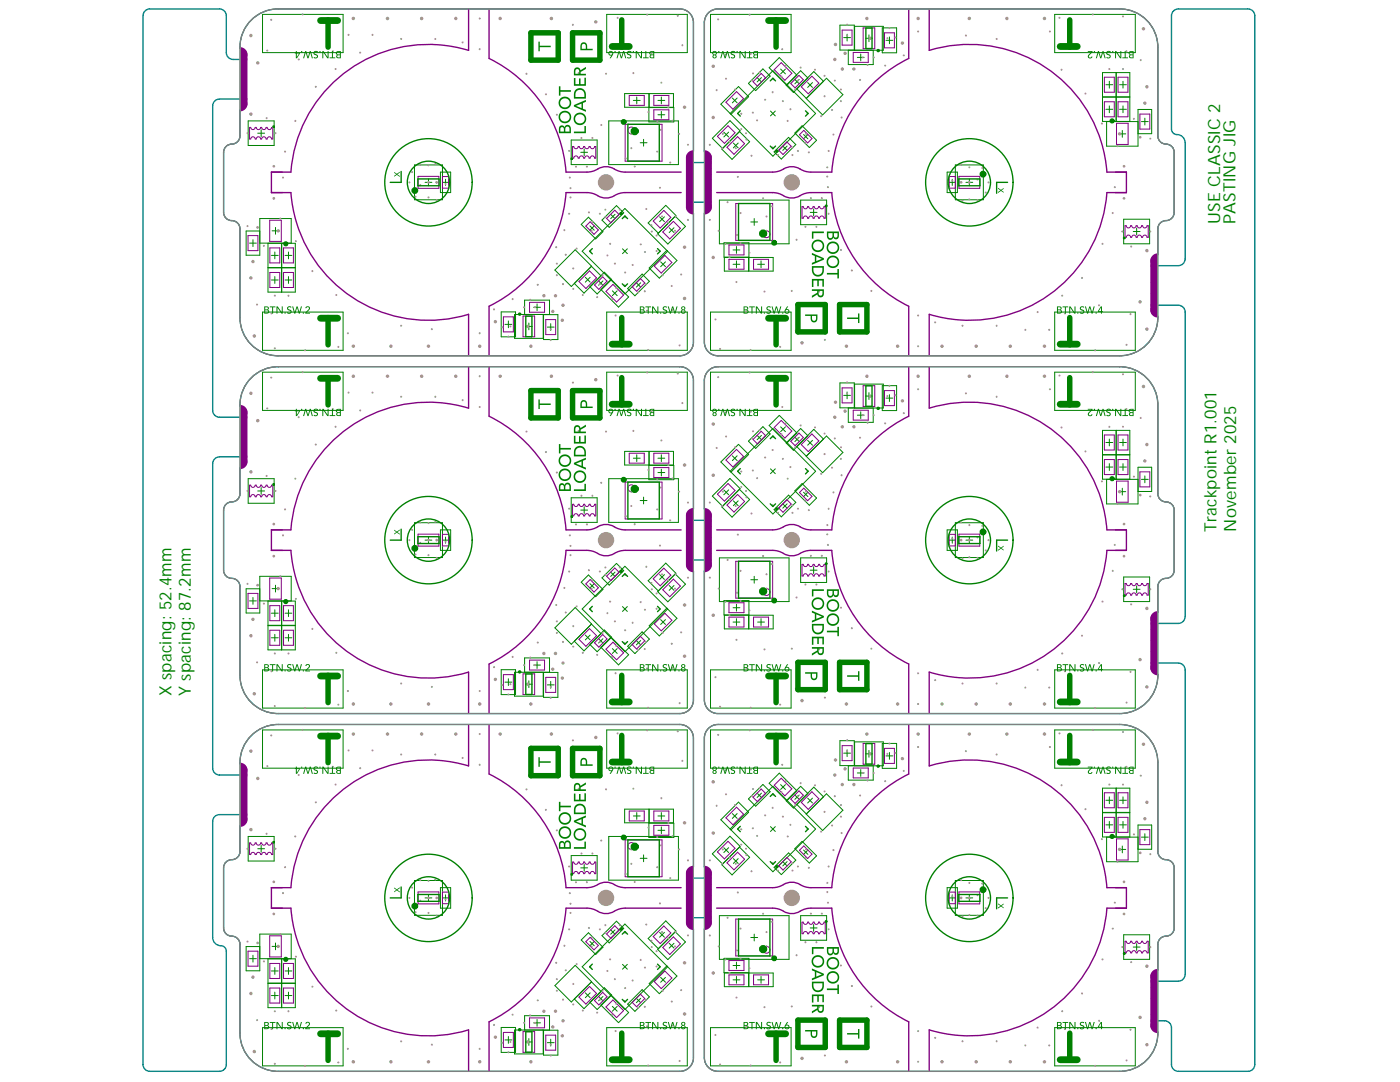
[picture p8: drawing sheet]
<svg xmlns="http://www.w3.org/2000/svg" width="279mm" height="216mm" viewBox="0 0 279 216" stroke-linecap="round" stroke-linejoin="round" font-family="sans-serif">
<defs><g id="words">
<g font-size="3.4" fill="#008000">
<text x="243.5" y="44.8" transform="rotate(-90 243.5 44.8)">USE CLASSIC 2</text>
<text x="246.6" y="44.8" transform="rotate(-90 246.6 44.8)">PASTING JIG</text>
<text x="242.8" y="106.1" transform="rotate(-90 242.8 106.1)">Trackpoint R1.001</text>
<text x="246.7" y="106.1" transform="rotate(-90 246.7 106.1)">November 2025</text>
<text x="34.3" y="138.8" transform="rotate(-90 34.3 138.8)">X spacing: 52.4mm</text>
<text x="38.1" y="138.8" transform="rotate(-90 38.1 138.8)">Y spacing: 87.2mm</text>
</g>
</g></defs>
<g fill="none" stroke="#008000" stroke-width=".2">
<path d="M52.4 2.9h16.1v7.6h-16.1zM121.1 2.9h16.1v7.6h-16.1zM124.7 18.7h4.8v2.7h-4.8zM127.1 19.4v1.3M129.6 18.7h4.8v2.7h-4.8zM132 19.4v1.3M141.8 2.9h16.1v7.6h-16.1zM146.2 19.6l.9 .9M147.1 19.6l-.9 .9M149.4 16.6l2.9-2.9 1.4 1.5-2.9 2.9zM151.1 15.5l.9 .9M152 15.5l-.9 .9"/>
<path d="M153.5 13.5l2-2 3.5 3.5-2 2zM155.8 13.8l1 .9M156.8 13.8l-1 .9M156.9 17l2.9-2.9 1.4 1.5-2.9 2.9zM158.6 15.9l.9 .8M159.5 15.9l-.9 .8M160.9 19.7l4-4.1 3.3 3.3-4 4zM161.2 16.5l.9 .9M162.1 16.5l-.9 .9M164.3 16.2l-1.9-1.9-3.4 3.4 1.9 1.9M167.6 5h2.9v5h-2.9zM168.4 7.5h1.3"/>
<path d="M169.1 6.8v1.4M170.6 10v-4.7h5.7v4.7h-7v2.9h5v-2.9M171.1 11.5h1.4M171.8 10.8v1.3M172.7 7.6h1.4M173.4 7v1.3M176.1 5.6h2.8v4.9h-2.8zM176.8 8h1.4M177.5 7.4v1.3M210.5 2.9h16.1v7.6h-16.1zM220 14.5h5.5v4.8h-5.5zM220.7 16.9h1.4"/>
<path d="M221.4 16.2v1.4M222.8 14.5v4.8M222.8 19.4v4.8M223.4 16.9h1.4M224.1 16.2v1.4M49.5 24.1h5.2v4.9h-5.2zM51.4 26.6h1.4M52.1 25.9v1.4M82.7 32.9h5.6v7h-5.6zM84.8 36.4h1.4M85.5 35.7v1.4M87.9 34.3h2v4.1h-2z"/>
<path d="M88.3 36.4h1.2M88.9 35.8v1.2M114 27.9h5.2v4.9h-5.2zM115.9 30.4h1.4M116.6 29.7v1.4M121.5 24.1h13.9v8.7h-13.9zM126.4 20h1.4M127.8 28.5h1.3M128.4 27.8v1.4M129.5 21.5h5v2.8h-5zM131.3 20h1.4M131.3 22.9h1.4"/>
<path d="M132 22.2v1.4M143.6 39.9h13.9v8.7h-13.9zM144.5 26.4l.9 .9M145.4 26.4l-.9 .9M145.7 22.6l8.5-8.5 8.6 8.5-8.6 8.6-10.3-10.4 3.5-3.5 2 2-3.5 3.5M146.4 28.5l.9 1M147.3 28.5l-.9 1M147.6 26.3l2 2-3.5 3.5-2-2 3.6-3.7-2-2-3.5 3.5 2 2M153.8 22.2l.9 .9M154.5 30.3l2.9-2.9 1.4 1.5-2.9 2.8zM154.7 22.2l-.9 .9M156.2 29.1l.9 .9"/>
<path d="M157.1 29.1l-.9 .9M158.6 26.5l1.5-1.4 2.9 2.9-1.5 1.4zM159.8 39.9h5.2v4.9h-5.2zM160.4 26.8l.8 .9M161.2 26.8l-.8 .9M189 34.3h2.1v4.1h-2.1zM189.4 36.4h1.3M190 35.8v1.2M190.7 32.9h5.5v7h-5.5zM192.8 36.4h1.3M193.5 35.7v1.4M220.7 21.8h1.4"/>
<path d="M220.8 24.3v4.9h6.3v-7.4h2.7v4.9h-2.7M221.4 21.1v1.4M223.3 26.7h1.4M223.4 21.8h1.4M224 26v1.4M224.1 21.1v1.4M225.5 24.2v-4.8h-5.5v4.8l7.1 .1M227.8 24.3h1.4M228.5 23.6v1.3M49.8 48.5h1.4M50.5 47.8v1.4M51.8 46.1h-2.7v4.8h2.7v-7.3h6.3v4.9h-6.3"/>
<path d="M53.5 48.5h5.4v4.9h-5.4zM53.5 53.5h5.4v4.8h-5.4zM54.2 55.9h1.3M54.2 51h1.3M54.3 46.1h1.4M54.8 50.3v1.3M54.8 55.2v1.4M55 45.4v1.3M56.2 48.5v4.9M56.2 53.5v4.8M56.9 55.9h1.4M56.9 51h1.4"/>
<path d="M57.6 50.3v1.3M57.6 55.2v1.4M110.7 53.9l4.1-4.1 3.3 3.3-4.1 4.1zM116 44.8l1.4-1.5 2.9 2.9-1.4 1.5zM116.8 55.3l1 1M117.7 45.1l.9 .8M117.7 57.2l2.9-2.9 1.5 1.5-2.9 2.9zM117.8 55.3l-1 1M118 53.1l2 2-3.5 3.4-1.9-1.9M118.6 45.1l-.9 .8M119.5 56.1l.8 .8M119.9 57.8l2-2.1 3.6 3.6-2.1 2z"/>
<path d="M120.1 43.9l2.9-2.9 1.5 1.5-2.9 2.9zM120.3 56.1l-.8 .8M121.9 42.8l.8 .8M122.2 58l1 1M122.7 42.8l-.8 .8M123.2 58l-1 1M124.2 49.6l1 1M125.2 49.6l-1 1M125.3 57.6l2.9-2.9 1.4 1.4-2.9 2.9zM127 56.4l.9 .9M127.9 56.4l-.9 .9M129.4 44.5l3.5-3.5 2 2-3.5 3.5z"/>
<path d="M131.3 46.7l3.5-3.5 2 2-3.5 3.5zM131.6 43.3l1 .9M131.8 52.2l1 1M132.6 43.3l-1 .9M132.8 52.2l-1 1M133.1 50l-3.5 3.5 2 2 3.5-3.5-10.4-10.4-8.5 8.5 8.5 8.6 8.5-8.6M133.5 45.4l1 1M134.5 45.4l-1 1M144.5 48.4h5v2.9h-5zM144.6 51.4h4.8v2.7h-4.8zM146.3 52.7h1.4M146.3 49.9h1.4"/>
<path d="M147 49.2v1.4M147 52.1v1.3M149.5 51.4h4.8v2.7h-4.8zM149.8 44.3h1.4M150.5 43.6v1.4M151.2 52.7h1.4M151.9 52.1v1.3M161.7 42.4h1.4M162.4 41.7v1.4M224.3 43.7h5.1v4.9h-5.1zM226.2 46.2h1.3M226.8 45.5v1.4"/>
<path d="M52.4 62.3h16.1v7.6h-16.1zM52.4 74.3h16.1v7.6h-16.1zM100 62.2h2.9v5h-2.9zM100.8 64.7h1.3M101.5 64v1.4M104.7 62.7v-2.8h5v2.8M104.9 65.1h1.3M105.5 64.5v1.3M106.5 61.3h1.4M107.2 60.6v1.4M108.4 62.7v4.8h-5.7v-4.8l8.6 .1v5h-2.8v-5M109.2 65.3h1.4"/>
<path d="M109.9 64.6v1.4M121.1 62.3h16.1v7.6h-16.1zM121.1 74.3h16.1v7.6h-16.1zM141.8 74.3h16.1v7.6h-16.1zM141.8 62.3h16.1v7.6h-16.1zM167.6 76.4h2.9v5h-2.9zM168.4 78.9h1.3M169.1 78.2v1.4M172.7 79h1.4M173.4 78.3v1.4M176.1 77h2.8v4.9h-2.8zM176.8 79.4h1.4"/>
<path d="M177.5 78.8v1.3M210.5 74.3h16.1v7.6h-16.1zM210.5 62.3h16.1v7.6h-16.1zM49.5 95.5h5.2v4.9h-5.2zM51.4 98h1.4M52.1 97.3v1.3M114 99.3h5.2v4.9h-5.2zM121.5 95.5h13.9v8.7h-13.9zM124.7 90.1h4.8v2.7h-4.8zM126.4 91.4h1.4M127.1 90.7v1.4M127.8 99.9h1.3"/>
<path d="M128.4 99.2v1.4M129.5 92.9h5v2.8h-5zM129.6 90.1h4.8v2.7h-4.8zM131.3 91.4h1.4M131.3 94.3h1.4M132 90.7v1.4M132 93.6v1.4M142.2 99l3.5-3.5 2 2-3.5 3.5zM144.5 97.8l.9 .9M145.4 97.8l-.9 .9M145.7 94l8.5-8.5 8.6 8.5-8.6 8.6-10.3-10.4 3.5-3.5 2 2-3.5 3.5M146.2 91l.9 .9"/>
<path d="M146.4 99.9l.9 1M147.1 91l-.9 .9M147.3 99.9l-.9 1M149.4 88l2.9-2.9 1.4 1.5-2.9 2.9zM151.1 86.9l.9 .8M152 86.9l-.9 .8M153.5 84.9l2-2 3.5 3.5-2 2zM153.8 93.6l.9 .9M154.7 93.6l-.9 .9M155.8 85.2l1 .9M156.8 85.2l-1 .9M156.9 88.4l2.9-2.9 1.4 1.5-2.9 2.8z"/>
<path d="M158.6 97.9l1.5-1.4 2.9 2.9-1.5 1.4zM158.6 87.2l.9 .9M159.5 87.2l-.9 .9M160.4 98.2l.8 .9M160.9 91l4-4 3.3 3.3-4 4zM161.2 87.9l.9 .9M161.2 98.2l-.8 .9M162.1 87.9l-.9 .9M164.3 87.6l-1.9-1.9-3.4 3.4 1.9 1.9M170.6 81.4v-4.8h5.7v4.8h-7v2.9h5v-2.9M171.1 82.8h1.4M171.8 82.2v1.3"/>
<path d="M220 85.9h5.5v4.8h-5.5zM220 90.8h5.5v4.8h-5.5zM220.7 88.3h1.4M220.7 93.2h1.4M221.4 87.6v1.4M221.4 92.5v1.4M222.8 85.9v4.8M222.8 90.8v4.8M223.3 98.1h1.4M223.4 88.3h1.4M223.4 93.2h1.4M224 97.4v1.4"/>
<path d="M224.1 87.6v1.4M224.1 92.5v1.4M227.1 95.7h-6.3v4.9h6.3v-7.4h2.7v4.9h-2.7M227.8 95.7h1.4M228.5 95v1.3M49.8 119.9h1.4M50.5 119.2v1.4M51.8 117.5h-2.7v4.8h2.7v-7.3h6.3v4.9h-6.3M53.5 119.9h5.4v4.9h-5.4zM54.3 117.5h1.4M55 116.8v1.3M56.2 119.9v4.9"/>
<path d="M82.7 104.3h5.6v7h-5.6zM84.8 107.8h1.4M85.5 107.1v1.4M87.9 105.7h2v4.1h-2zM88.3 107.8h1.2M88.9 107.2v1.2M115.9 101.8h1.4M116 116.2l1.4-1.5 2.9 2.9-1.4 1.5zM116.6 101.1v1.4M117.7 116.5l.9 .8M118.6 116.5l-.9 .8M120.1 115.3l2.9-2.9 1.5 1.5-2.9 2.9z"/>
<path d="M121.9 114.2l.8 .8M122.7 114.2l-.8 .8M129.4 115.9l3.5-3.5 2 2-3.5 3.5zM131.3 118.1l3.5-3.6 2 2.1-3.5 3.5zM131.6 114.7l1 .9M132.6 114.7l-1 .9M133.5 116.8l1 1M134.5 116.8l-1 1M143.6 111.3h13.9v8.7h-13.9zM144.1 101.2l3.5-3.5 2 2-3.5 3.5zM144.5 119.8h5v2.9h-5zM149.8 115.7h1.4"/>
<path d="M150.5 115v1.4M154.5 101.7l2.9-2.9 1.4 1.4-2.9 2.9zM156.2 100.5l.9 .9M157.1 100.5l-.9 .9M159.8 111.3h5.2v4.9h-5.2zM161.7 113.8h1.4M162.4 113.1v1.4M189 105.7h2.1v4.1h-2.1zM189.4 107.8h1.3M190 107.2v1.2M190.7 104.3h5.5v7h-5.5zM192.8 107.8h1.3"/>
<path d="M193.5 107.1v1.4M224.3 115.1h5.1v4.9h-5.1zM226.2 117.6h1.3M226.8 116.9v1.4M52.4 133.7h16.1v7.6h-16.1zM53.5 124.8h5.4v4.9h-5.4zM54.2 127.3h1.3M54.2 122.4h1.3M54.8 121.7v1.3M54.8 126.6v1.3M56.2 124.8v4.9M56.9 127.3h1.4"/>
<path d="M56.9 122.4h1.4M57.6 121.7v1.3M57.6 126.6v1.3M100 133.6h2.9v5h-2.9zM100.8 136.1h1.3M101.5 135.4v1.4M104.7 134.1v-2.8h5v2.8M104.9 136.5h1.3M105.5 135.8v1.4M106.5 132.7h1.4M107.2 132v1.4M108.4 134.1v4.8h-5.7v-4.8l8.6 .1v4.9h-2.8v-4.9"/>
<path d="M109.2 136.7h1.4M109.9 136v1.3M110.7 125.3l4.1-4.1 3.3 3.3-4.1 4.1zM116.8 126.7l1 1M117.7 128.6l2.9-2.9 1.5 1.5-2.9 2.8zM117.8 126.7l-1 1M118 124.5l2 2-3.5 3.4-1.9-1.9M119.5 127.4l.8 .9M119.9 129.2l2-2.1 3.6 3.5-2.1 2.1zM120.3 127.4l-.8 .9M121.1 133.7h16.1v7.6h-16.1zM122.2 129.4l1 1"/>
<path d="M123.2 129.4l-1 1M124.2 121l1 1M125.2 121l-1 1M125.3 129l2.9-2.9 1.4 1.4-2.9 2.9zM127 127.8l.9 .9M127.9 127.8l-.9 .9M131.8 123.6l1 1M132.8 123.6l-1 1M133.1 121.4l-3.5 3.5 2 2 3.5-3.5-10.4-10.4-8.5 8.5 8.5 8.5 8.5-8.5M141.8 133.7h16.1v7.6h-16.1zM144.6 122.8h4.8v2.7h-4.8zM146.3 124.1h1.4"/>
<path d="M146.3 121.3h1.4M147 120.6v1.3M147 123.4v1.4M149.5 122.8h4.8v2.7h-4.8zM151.2 124.1h1.4M151.9 123.4v1.4M210.5 133.7h16.1v7.6h-16.1zM52.4 145.7h16.1v7.6h-16.1zM121.1 145.7h16.1v7.6h-16.1zM141.8 145.7h16.1v7.6h-16.1zM149.4 159.4l2.9-2.9 1.4 1.5-2.9 2.9zM151.1 158.3l.9 .8"/>
<path d="M152 158.3l-.9 .8M153.5 156.3l2-2 3.5 3.5-2 2zM155.8 156.6l1 .9M156.8 156.6l-1 .9M156.9 159.8l2.9-2.9 1.4 1.4-2.9 2.9zM158.6 158.6l.9 .9M159.5 158.6l-.9 .9M161.2 159.3l.9 .9M162.1 159.3l-.9 .9M164.3 159l-1.9-1.9-3.4 3.4 5.2 5.2 4-4-3.3-3.3-4 4M167.6 147.8h2.9v5h-2.9zM168.4 150.3h1.3"/>
<path d="M169.1 149.6v1.4M170.6 152.8v-4.8h5.7v4.8h-7v2.9h5v-2.9M171.1 154.2h1.4M171.8 153.6v1.3M172.7 150.4h1.4M173.4 149.7v1.4M176.1 148.3h2.8v5h-2.8zM176.8 150.8h1.4M177.5 150.1v1.4M210.5 145.7h16.1v7.6h-16.1zM220 157.3h5.5v4.8h-5.5zM220.7 159.7h1.4"/>
<path d="M221.4 159v1.4M222.8 157.3v4.8M223.4 159.7h1.4M224.1 159v1.4M49.5 166.9h5.2v4.9h-5.2zM51.4 169.4h1.4M52.1 168.7v1.3M82.7 175.7h5.6v6.9h-5.6zM84.8 179.2h1.4M85.5 178.5v1.3M87.9 177.1h2v4.1h-2zM88.3 179.2h1.2"/>
<path d="M88.9 178.6v1.2M114 170.7h5.2v4.9h-5.2zM115.9 173.2h1.4M116.6 172.5v1.4M121.5 166.9h13.9v8.7h-13.9zM124.7 161.5h4.8v2.7h-4.8zM126.4 162.8h1.4M127.1 162.1v1.4M127.8 171.3h1.3M128.4 170.6v1.3M129.5 164.2h5v2.9h-5zM129.6 161.5h4.8v2.7h-4.8z"/>
<path d="M131.3 162.8h1.4M131.3 165.7h1.4M132 162.1v1.4M132 165v1.4M143.9 163.6l3.5-3.5 2 2-3.5 3.5zM144.5 169.1l.9 1M145.4 169.1l-.9 1M145.7 165.4l8.5-8.5 8.6 8.5-8.6 8.6zM146.2 162.3l.9 1M146.4 171.3l.9 1M147.1 162.3l-.9 1M147.3 171.3l-.9 1"/>
<path d="M147.6 169l2 2.1-3.5 3.5-2-2 3.6-3.7-2-2-3.5 3.5 2 2M153.8 164.9l.9 1M154.5 173.1l2.9-2.9 1.4 1.4-2.9 2.9zM154.7 164.9l-.9 1M156.2 171.9l.9 .9M157.1 171.9l-.9 .9M158.6 169.3l1.5-1.4 2.9 2.9-1.5 1.4zM160.4 169.6l.8 .9M161.2 169.6l-.8 .9M189 177.1h2.1v4.1h-2.1zM189.4 179.2h1.3M190 178.6v1.2"/>
<path d="M190.7 175.7h5.5v6.9h-5.5zM192.8 179.2h1.3M193.5 178.5v1.3M220 162.2h5.5v4.8h-5.5zM220.7 164.6h1.4M221.4 163.9v1.4M222.8 162.2v4.8M223.3 169.5h1.4M223.4 164.6h1.4M224 168.8v1.4M224.1 163.9v1.4M227.1 167h-6.3v4.9h6.3v-7.3h2.7v4.9h-2.7"/>
<path d="M227.8 167h1.4M228.5 166.4v1.3M49.8 191.3h1.4M50.5 190.6v1.4M51.8 188.9h-2.7v4.8h2.7v-7.3h6.3v4.9h-6.3M53.5 196.2h5.4v4.9h-5.4zM53.5 191.3h5.4v4.9h-5.4zM54.2 198.6h1.3M54.2 193.7h1.3M54.3 188.8h1.4M54.8 193.1v1.3M54.8 198v1.3"/>
<path d="M55 188.2v1.3M56.2 191.3v4.9M56.2 196.2v4.9M56.9 198.6h1.4M56.9 193.7h1.4M57.6 193.1v1.3M57.6 198v1.3M110.7 196.7l4.1-4.1 3.3 3.3-4.1 4zM116 187.6l1.4-1.5 2.9 2.9-1.4 1.5zM116.8 198.1l1 1M117.7 187.9l.9 .8M117.7 200l2.9-2.9 1.5 1.4-2.9 2.9z"/>
<path d="M117.8 198.1l-1 1M118 195.9l2 1.9-3.5 3.5-1.9-2M118.6 187.9l-.9 .8M119.5 198.8l.8 .9M120.1 186.7l2.9-2.9 1.5 1.5-2.9 2.8zM120.3 198.8l-.8 .9M121.9 185.5l.8 .9M122.7 185.5l-.8 .9M124.2 192.4l1 1M125.2 192.4l-1 1M127 199.2l.9 .9M127.9 199.2l-.9 .9"/>
<path d="M131.6 186l1 1M131.8 195l1 1M132.6 186l-1 1M132.8 195l-1 1M133.1 192.7l-3.5 3.6 2 2 3.5-3.5-10.4-10.4-8.5 8.5 8.5 8.5 8.5-8.5M133.5 188.2l1 1M134.5 188.2l-1 1M134.8 185.9l2 2.1-3.5 3.5-2-2 3.6-3.7-2-2-3.5 3.5 2 2M143.6 182.7h13.9v8.7h-13.9zM144.5 191.2h5v2.9h-5zM144.6 194.2h4.8v2.7h-4.8zM146.3 195.5h1.4"/>
<path d="M146.3 192.7h1.4M147 192v1.3M147 194.8v1.4M149.5 194.2h4.8v2.7h-4.8zM149.8 187.1h1.4M150.5 186.4v1.4M151.2 195.5h1.4M151.9 194.8v1.4M159.8 182.7h5.2v4.9h-5.2zM161.7 185.2h1.4M162.4 184.5v1.3M224.3 186.5h5.1v4.9h-5.1z"/>
<path d="M226.2 189h1.3M226.8 188.3v1.4M52.4 205.1h16.1v7.6h-16.1zM100 205h2.9v5h-2.9zM100.8 207.5h1.3M101.5 206.8v1.4M104.7 205.5v-2.8h5v2.8h-7v4.8h5.7v-4.8M104.9 207.9h1.3M105.5 207.2v1.4M106.5 204.1h1.4M107.2 203.4v1.4M108.5 205.6h2.8v4.9h-2.8z"/>
<path d="M109.2 208.1h1.4M109.9 207.4v1.3M119.9 200.5l2-2 3.6 3.5-2.1 2.1zM121.1 205.1h16.1v7.6h-16.1zM122.2 200.8l1 1M123.2 200.8l-1 1M125.3 200.4l2.9-2.9 1.4 1.4-2.9 2.9zM141.8 205.1h16.1v7.6h-16.1zM210.5 205.1h16.1v7.6h-16.1z"/>
</g>
<path d="M28.8 2.3l.7-.4 .4-.1h13.9a1.36 1.36 0 0 1 1.4 1.3v7.4a1.36 1.36 0 0 0 1.3 1.4h1.8a.99 .99 0 0 0 1-1.1 .99 .99 0 0 0-1.2-.9l-.1-.1a7.5 7.5 0 0 1 7.5-8h80.2a2.73 2.73 0 0 1 2.7 2.7v25.6l-.2 .4a.99 .99 0 0 0-1.2 .8 .99 .99 0 0 0 1 1.1h3a.99 .99 0 0 0 .9-1.1 .99 .99 0 0 0-1.1-.8l-.2-.4v-25.6a2.73 2.73 0 0 1 2.7-2.7h80.1a7.6 7.6 0 0 1 7.7 7.6v17.7a1.78 1.78 0 0 0 2 1.7 1.64 1.64 0 0 1 1.2 1.6v12a1.78 1.78 0 0 1-2 1.7 1.64 1.64 0 0 0-1.2 1.6v5l-.2 .3a.99 .99 0 0 0-1.2 .9 .99 .99 0 0 0 1 1.1h4.5a1.36 1.36 0 0 0 1.3-1.4v-23.1a1.75 1.75 0 0 0-2-1.7 1.09 1.09 0 0 1-.7-1v-22.7a1.36 1.36 0 0 1 1.4-1.3h13.9a1.36 1.36 0 0 1 1.3 1.3v209.3a1.36 1.36 0 0 1-1.3 1.4h-13.9a1.36 1.36 0 0 1-1.4-1.4v-7.3a1.36 1.36 0 0 0-1.4-1.4h-1.7a.99 .99 0 0 0-1 1.1 .99 .99 0 0 0 1.2 .9l.1 .1a7.5 7.5 0 0 1-7.6 8h-80.1a2.73 2.73 0 0 1-2.7-2.8v-25.6l.2-.3a.99 .99 0 0 0 1.1-.9 .99 .99 0 0 0-.9-1.1h-3a.99 .99 0 0 0-1 1.1 .99 .99 0 0 0 1.2 .9l.2 .3v25.6a2.72 2.72 0 0 1-2.7 2.8h-80.2a7.6 7.6 0 0 1-7.6-7.7v-17.7a1.78 1.78 0 0 0-2.1-1.7 1.64 1.64 0 0 1-1.2-1.5v-12a1.78 1.78 0 0 1 2.1-1.7 1.64 1.64 0 0 0 1.2-1.6v-5l.2-.4a.99 .99 0 0 0 1.1-.9 .99 .99 0 0 0-.9-1.1h-4.5a1.36 1.36 0 0 0-1.4 1.4v23.2a1.75 1.75 0 0 0 2 1.7 1.09 1.09 0 0 1 .8 1v22.6a1.36 1.36 0 0 1-1.4 1.4h-13.9a1.36 1.36 0 0 1-1.4-1.4v-209.3zM42.7 20.3l.7-.5h.4h4.5a.99 .99 0 0 1 1 1.1 .99 .99 0 0 1-1.2 .8l-.2 .4v5a1.78 1.78 0 0 1-2.1 1.7 1.64 1.64 0 0 0-1.2 1.6v12a1.78 1.78 0 0 0 2.1 1.7 1.64 1.64 0 0 1 1.2 1.6v17.7a7.6 7.6 0 0 0 7.6 7.6h80.2a2.73 2.73 0 0 0 2.7-2.7v-25.6l-.2-.4a.99 .99 0 0 1-1.2-.9 .99 .99 0 0 1 1-1.1h3a.99 .99 0 0 1 .9 1.1 .99 .99 0 0 1-1.1 .9l-.2 .4v25.6a2.73 2.73 0 0 0 2.7 2.7h80.1a7.6 7.6 0 0 0 7.6-8l-.1-.1a.99 .99 0 0 1-1.2-.9 .99 .99 0 0 1 1-1.1h4.5a1.36 1.36 0 0 1 1.3 1.4v60.7a1.36 1.36 0 0 1-1.3 1.4h-4.5a.99 .99 0 0 1-1-1.1 .99 .99 0 0 1 1.2-.9l.2-.3v-5.1a1.78 1.78 0 0 1 2-1.7 1.64 1.64 0 0 0 1.2-1.5v-12a1.78 1.78 0 0 0-2-1.7 1.64 1.64 0 0 1-1.2-1.6v-17.7a7.6 7.6 0 0 0-7.7-7.6h-80.1a2.73 2.73 0 0 0-2.7 2.7v25.6l.2 .4a.99 .99 0 0 1 1.1 .8 .99 .99 0 0 1-.9 1.1h-3a.99 .99 0 0 1-1-1.1 .99 .99 0 0 1 1.2-.8l.2-.4v-25.6a2.72 2.72 0 0 0-2.7-2.7h-80.2a7.6 7.6 0 0 0-7.5 7.9l.1 .2a.99 .99 0 0 1 1.1 .9 .99 .99 0 0 1-.9 1.1h-4.5a1.36 1.36 0 0 1-1.4-1.4v-60.8zM42.7 91.7l.7-.5h.4h4.5a.99 .99 0 0 1 1 1 .99 .99 0 0 1-1.2 .9l-.2 .4v5a1.78 1.78 0 0 1-2.1 1.7 1.64 1.64 0 0 0-1.2 1.6v12a1.78 1.78 0 0 0 2.1 1.7 1.64 1.64 0 0 1 1.2 1.5v17.8a7.6 7.6 0 0 0 7.6 7.6h80.2a2.73 2.73 0 0 0 2.7-2.7v-25.7l-.2-.3a.99 .99 0 0 1-1.2-.9 .99 .99 0 0 1 1-1.1h3a.99 .99 0 0 1 .9 1.1 .99 .99 0 0 1-1.1 .9l-.2 .3v25.7a2.73 2.73 0 0 0 2.7 2.7h80.1a7.5 7.5 0 0 0 7.6-8l-.1-.1a.99 .99 0 0 1-1.2-.9 .99 .99 0 0 1 1-1.1h4.5a1.36 1.36 0 0 1 1.3 1.4v60.7a1.36 1.36 0 0 1-1.3 1.4h-4.5a.99 .99 0 0 1-1-1.1 .99 .99 0 0 1 1.2-.9l.2-.3v-5.1a1.78 1.78 0 0 1 2-1.7 1.64 1.64 0 0 0 1.2-1.5v-12a1.78 1.78 0 0 0-2-1.7 1.64 1.64 0 0 1-1.2-1.6v-17.7a7.6 7.6 0 0 0-7.7-7.6h-80.1a2.73 2.73 0 0 0-2.7 2.7v25.6l.2 .4a.99 .99 0 0 1 1.1 .8 .99 .99 0 0 1-.9 1.1h-3a.99 .99 0 0 1-1-1.1 .99 .99 0 0 1 1.2-.8l.2-.4v-25.6a2.72 2.72 0 0 0-2.7-2.7h-80.2a7.5 7.5 0 0 0-7.5 7.9l.1 .2a.99 .99 0 0 1 1.1 .9 .99 .99 0 0 1-.9 1h-4.5a1.36 1.36 0 0 1-1.4-1.3v-60.8z" fill="none" stroke="#008080" stroke-width=".27"/>
<g fill="none" stroke="#800080" stroke-width=".2">
<path d="M125.6 19h3v2h-3zM130.5 19h3v2h-3zM150.3 16.3l1.6-1.6 .9 .8-1.7 1.7zM154.5 13.9l1.4-1.4 2.1 2.1-1.4 1.4zM157.8 16.7l1.7-1.7 .8 .9-1.6 1.6zM159.9 17.3l2.1-2.1 1.4 1.4-2.1 2.1zM168.1 6h1.9v3h-1.9zM170.3 10.5h3v1.9h-3zM172.3 5.6h2.3v4.1h-2.3zM176.5 6.5h2v3h-2zM220.4 15.4h2v3h-2zM223.1 15.4h2v3h-2z"/>
<path d="M49.8 25.4h.2a.44 .44 0 0 0 .5 .5 .44 .44 0 0 0 .4-.5h.2a.44 .44 0 0 0 .5 .5 .44 .44 0 0 0 .4-.5h.2a.44 .44 0 0 0 .5 .5 .44 .44 0 0 0 .4-.5h.2a.44 .44 0 0 0 .5 .5 .44 .44 0 0 0 .4-.5h.2v2.3h-.2a.44 .44 0 0 0-.4-.4 .44 .44 0 0 0-.5 .4h-.2a.44 .44 0 0 0-.4-.4 .44 .44 0 0 0-.5 .4h-.2a.44 .44 0 0 0-.4-.4 .44 .44 0 0 0-.5 .4h-.2a.44 .44 0 0 0-.4-.4 .44 .44 0 0 0-.5 .4h-.2zM83.4 35.2h4.2v2.4h-4.2zM88.3 35.2h1.2v2.3h-1.2zM114.3 29.2h.2a.44 .44 0 0 0 .4 .5 .44 .44 0 0 0 .5-.5h.2a.44 .44 0 0 0 .4 .5 .44 .44 0 0 0 .5-.5h.2a.44 .44 0 0 0 .4 .5 .44 .44 0 0 0 .5-.5h.2a.44 .44 0 0 0 .4 .5 .44 .44 0 0 0 .5-.5h.2v2.4h-.2a.44 .44 0 0 0-.5-.5 .44 .44 0 0 0-.4 .5h-.2a.44 .44 0 0 0-.5-.5 .44 .44 0 0 0-.4 .5h-.2a.44 .44 0 0 0-.5-.5 .44 .44 0 0 0-.4 .5h-.2a.44 .44 0 0 0-.5-.5 .44 .44 0 0 0-.4 .5h-.2zM124.8 24.8h7.3v7.4h-7.3zM130.5 21.9h3v2h-3zM143.2 27.2l2.1-2.1 1.4 1.4-2.1 2.1zM144.9 20.4l2.1-2.1 1.4 1.4-2.1 2.1zM145.1 29.4l2.1-2.1 1.4 1.4-2.1 2.1zM155.4 30l1.6-1.7 .9 .9-1.6 1.6zM160.4 26l1.7 1.7-.9 .8-1.7-1.6zM189.4 35.2h1.3v2.3h-1.3z"/>
<path d="M191.4 35.2h4.1v2.4h-4.1zM220.4 20.3h2v3h-2zM222.8 24.6h2.3v4.2h-2.3zM223.1 20.3h2v3h-2zM227.5 22.8h2v3h-2zM49.5 47h2v3h-2zM53.8 43.9h2.3v4.3h-2.3zM53.9 49.5h1.9v3h-1.9zM53.9 54.4h1.9v3h-1.9zM56.6 49.5h2v3h-2zM56.6 54.4h2v3h-2zM115.5 56.2l2.2-2.1 1.4 1.4-2.2 2.1z"/>
<path d="M116.9 45.1l.9-.8 1.6 1.6-.9 .9zM118.6 56.9l1.7-1.7 .8 .9-1.6 1.6zM120.9 58.1l1.4-1.3 2.2 2.1-1.4 1.4zM121.1 43.6l1.6-1.7 .9 .9-1.7 1.7zM126.2 57.2l1.6-1.6 .9 .9-1.7 1.6zM130.4 44.1l2.1-2.1 1.4 1.4-2.1 2.1zM130.6 53.1l2.1-2.1 1.4 1.4-2.1 2.1zM132.3 46.3l2.1-2.1 1.4 1.4-2.1 2.1zM145.5 48.9h3v2h-3zM145.5 51.7h3v2h-3zM146.8 40.6h7.4v7.4h-7.4zM150.4 51.7h3v2h-3z"/>
<path d="M160.1 41.2h.2a.44 .44 0 0 0 .4 .5 .44 .44 0 0 0 .5-.5h.2a.44 .44 0 0 0 .4 .5 .44 .44 0 0 0 .5-.5h.2a.44 .44 0 0 0 .4 .5 .44 .44 0 0 0 .5-.5h.2a.44 .44 0 0 0 .4 .5 .44 .44 0 0 0 .5-.5h.2v2.3h-.2a.44 .44 0 0 0-.5-.4 .44 .44 0 0 0-.4 .4h-.2a.44 .44 0 0 0-.5-.4 .44 .44 0 0 0-.4 .4h-.2a.44 .44 0 0 0-.5-.4 .44 .44 0 0 0-.4 .4h-.2a.44 .44 0 0 0-.5-.4 .44 .44 0 0 0-.4 .4h-.2zM224.5 45h.3a.44 .44 0 0 0 .4 .5 .44 .44 0 0 0 .5-.5h.2a.44 .44 0 0 0 .4 .5 .44 .44 0 0 0 .4-.5h.2a.44 .44 0 0 0 .5 .5 .44 .44 0 0 0 .4-.5h.2a.44 .44 0 0 0 .5 .5 .44 .44 0 0 0 .4-.5h.3v2.4h-.3a.44 .44 0 0 0-.4-.5 .44 .44 0 0 0-.5 .5h-.2a.44 .44 0 0 0-.4-.5 .44 .44 0 0 0-.5 .5h-.2a.44 .44 0 0 0-.4-.5 .44 .44 0 0 0-.4 .5h-.2a.44 .44 0 0 0-.5-.5 .44 .44 0 0 0-.4 .5h-.3zM100.5 63.2h1.9v3h-1.9zM104.4 63.1h2.3v4.1h-2.3zM105.7 60.3h3v2h-3zM108.9 63.8h2v3h-2zM168.1 77.4h1.9v3h-1.9zM172.3 77h2.3v4.1h-2.3zM176.5 77.9h2v3h-2zM49.8 96.8h.2a.44 .44 0 0 0 .5 .5 .44 .44 0 0 0 .4-.5h.2a.44 .44 0 0 0 .5 .5 .44 .44 0 0 0 .4-.5h.2a.44 .44 0 0 0 .5 .5 .44 .44 0 0 0 .4-.5h.2a.44 .44 0 0 0 .5 .5 .44 .44 0 0 0 .4-.5h.2v2.3h-.2a.44 .44 0 0 0-.4-.4 .44 .44 0 0 0-.5 .4h-.2a.44 .44 0 0 0-.4-.4 .44 .44 0 0 0-.5 .4h-.2a.44 .44 0 0 0-.4-.4 .44 .44 0 0 0-.5 .4h-.2a.44 .44 0 0 0-.4-.4 .44 .44 0 0 0-.5 .4h-.2zM124.8 96.2h7.3v7.4h-7.3zM125.6 90.4h3v2h-3z"/>
<path d="M130.5 90.4h3v2h-3zM130.5 93.3h3v2h-3zM143.2 98.6l2.1-2.1 1.4 1.4-2.1 2.1zM144.9 91.8l2.1-2.1 1.4 1.4-2.1 2.1zM150.3 87.7l1.6-1.6 .9 .8-1.7 1.7zM154.5 85.3l1.4-1.4 2.1 2.1-1.4 1.4zM157.8 88.1l1.7-1.7 .8 .9-1.6 1.6zM159.5 98.3l.9-.9 1.7 1.6-.9 .9zM159.9 88.7l2.1-2.1 1.4 1.4-2.1 2.1zM170.3 81.9h3v1.9h-3zM220.4 86.8h2v3h-2zM220.4 91.7h2v3h-2z"/>
<path d="M222.8 96h2.3v4.2h-2.3zM223.1 86.8h2v3h-2zM223.1 91.7h2v3h-2zM227.5 94.2h2v3h-2zM49.5 118.4h2v3h-2zM53.8 115.3h2.3v4.3h-2.3zM83.4 106.6h4.2v2.4h-4.2zM88.3 106.6h1.2v2.3h-1.2zM114.3 100.6h.2a.44 .44 0 0 0 .4 .5 .44 .44 0 0 0 .5-.5h.2a.44 .44 0 0 0 .4 .5 .44 .44 0 0 0 .5-.5h.2a.44 .44 0 0 0 .4 .5 .44 .44 0 0 0 .5-.5h.2a.44 .44 0 0 0 .4 .5 .44 .44 0 0 0 .5-.5h.2v2.3h-.2a.44 .44 0 0 0-.5-.4 .44 .44 0 0 0-.4 .4h-.2a.44 .44 0 0 0-.5-.4 .44 .44 0 0 0-.4 .4h-.2a.44 .44 0 0 0-.5-.4 .44 .44 0 0 0-.4 .4h-.2a.44 .44 0 0 0-.5-.4 .44 .44 0 0 0-.4 .4h-.2zM116.9 116.5l.9-.9 1.6 1.7-.9 .8zM121.1 115l1.6-1.7 .9 .9-1.7 1.6zM130.4 115.5l2.1-2.1 1.4 1.4-2.1 2.1z"/>
<path d="M132.3 117.7l2.1-2.1 1.4 1.4-2.1 2.1zM145.1 100.8l2.1-2.1 1.4 1.4-2.1 2.1zM146.8 112h7.4v7.4h-7.4zM155.4 101.4l1.6-1.7 .9 .9-1.6 1.6zM160.1 112.6h.2a.44 .44 0 0 0 .4 .5 .44 .44 0 0 0 .5-.5h.2a.44 .44 0 0 0 .4 .5 .44 .44 0 0 0 .5-.5h.2a.44 .44 0 0 0 .4 .5 .44 .44 0 0 0 .5-.5h.2a.44 .44 0 0 0 .4 .5 .44 .44 0 0 0 .5-.5h.2v2.3h-.2a.44 .44 0 0 0-.5-.4 .44 .44 0 0 0-.4 .4h-.2a.44 .44 0 0 0-.5-.4 .44 .44 0 0 0-.4 .4h-.2a.44 .44 0 0 0-.5-.4 .44 .44 0 0 0-.4 .4h-.2a.44 .44 0 0 0-.5-.4 .44 .44 0 0 0-.4 .4h-.2zM189.4 106.6h1.3v2.3h-1.3zM191.4 106.6h4.1v2.4h-4.1zM224.5 116.4h.3a.44 .44 0 0 0 .4 .5 .44 .44 0 0 0 .5-.5h.2a.44 .44 0 0 0 .4 .5 .44 .44 0 0 0 .4-.5h.2a.44 .44 0 0 0 .5 .5 .44 .44 0 0 0 .4-.5h.2a.44 .44 0 0 0 .5 .5 .44 .44 0 0 0 .4-.5h.3v2.3h-.3a.44 .44 0 0 0-.4-.4 .44 .44 0 0 0-.5 .4h-.2a.44 .44 0 0 0-.4-.4 .44 .44 0 0 0-.5 .4h-.2a.44 .44 0 0 0-.4-.4 .44 .44 0 0 0-.4 .4h-.2a.44 .44 0 0 0-.5-.4 .44 .44 0 0 0-.4 .4h-.3zM53.9 120.9h1.9v3h-1.9zM53.9 125.8h1.9v3h-1.9zM56.6 120.9h2v3h-2zM56.6 125.8h2v3h-2z"/>
<path d="M100.5 134.6h1.9v3h-1.9zM104.4 134.5h2.3v4.1h-2.3zM105.7 131.7h3v2h-3zM108.9 135.2h2v3h-2zM115.5 127.6l2.2-2.2 1.4 1.4-2.2 2.2zM118.6 128.3l1.7-1.7 .8 .9-1.6 1.6zM120.9 129.5l1.4-1.4 2.2 2.2-1.4 1.4zM126.2 128.6l1.6-1.6 .9 .9-1.7 1.6zM130.6 124.5l2.1-2.1 1.4 1.4-2.1 2.1zM145.5 120.3h3v2h-3zM145.5 123.1h3v2h-3zM150.4 123.1h3v2h-3z"/>
<path d="M150.3 159.1l1.6-1.7 .9 .9-1.7 1.6zM154.5 156.7l1.4-1.4 2.1 2.1-1.4 1.4zM157.8 159.5l1.7-1.7 .8 .9-1.6 1.6zM168.1 148.8h1.9v3h-1.9zM170.3 153.2h3v2h-3zM172.3 148.3h2.3v4.2h-2.3zM176.5 149.3h2v3h-2zM220.4 158.2h2v3h-2zM223.1 158.2h2v3h-2zM49.8 168.2h.2a.44 .44 0 0 0 .5 .4 .44 .44 0 0 0 .4-.4h.2a.44 .44 0 0 0 .5 .4 .44 .44 0 0 0 .4-.4h.2a.44 .44 0 0 0 .5 .4 .44 .44 0 0 0 .4-.4h.2a.44 .44 0 0 0 .5 .4 .44 .44 0 0 0 .4-.4h.2v2.3h-.2a.44 .44 0 0 0-.4-.4 .44 .44 0 0 0-.5 .4h-.2a.44 .44 0 0 0-.4-.4 .44 .44 0 0 0-.5 .4h-.2a.44 .44 0 0 0-.4-.4 .44 .44 0 0 0-.5 .4h-.2a.44 .44 0 0 0-.4-.4 .44 .44 0 0 0-.5 .4h-.2zM83.4 178h4.2v2.4h-4.2zM88.3 178h1.2v2.3h-1.2z"/>
<path d="M114.3 172h.2a.44 .44 0 0 0 .4 .5 .44 .44 0 0 0 .5-.5h.2a.44 .44 0 0 0 .4 .5 .44 .44 0 0 0 .5-.5h.2a.44 .44 0 0 0 .4 .5 .44 .44 0 0 0 .5-.5h.2a.44 .44 0 0 0 .4 .5 .44 .44 0 0 0 .5-.5h.2v2.3h-.2a.44 .44 0 0 0-.5-.4 .44 .44 0 0 0-.4 .4h-.2a.44 .44 0 0 0-.5-.4 .44 .44 0 0 0-.4 .4h-.2a.44 .44 0 0 0-.5-.4 .44 .44 0 0 0-.4 .4h-.2a.44 .44 0 0 0-.5-.4 .44 .44 0 0 0-.4 .4h-.2zM124.8 167.6h7.3v7.3h-7.3zM125.6 161.8h3v2h-3zM130.5 161.8h3v2h-3zM130.5 164.7h3v2h-3zM143.2 170l2.1-2.1 1.4 1.4-2.1 2.1zM144.9 163.2l2.1-2.1 1.4 1.4-2.1 2.1zM145.1 172.2l2.1-2.1 1.4 1.3-2.1 2.2zM155.4 172.7l1.6-1.6 .9 .9-1.6 1.6zM159.5 169.7l.9-.9 1.7 1.6-.9 .9zM159.9 160.1l2.1-2.1 1.4 1.4-2.1 2.1zM189.4 178h1.3v2.3h-1.3z"/>
<path d="M191.4 178h4.1v2.4h-4.1zM220.4 163.1h2v3h-2zM222.8 167.4h2.3v4.2h-2.3zM223.1 163.1h2v3h-2zM227.5 165.5h2v3h-2zM49.5 189.8h2v3h-2zM53.8 186.7h2.3v4.3h-2.3zM53.9 192.2h1.9v3h-1.9zM53.9 197.2h1.9v2.9h-1.9zM56.6 197.2h2v2.9h-2zM56.6 192.2h2v3h-2zM115.5 199l2.2-2.2 1.4 1.4-2.2 2.2z"/>
<path d="M116.9 187.9l.9-.9 1.6 1.7-.9 .8zM118.6 199.7l1.7-1.7 .8 .9-1.6 1.6zM121.1 186.4l1.6-1.7 .9 .9-1.7 1.6zM130.4 186.9l2.1-2.1 1.4 1.4-2.1 2.1zM130.6 195.9l2.1-2.1 1.4 1.3-2.1 2.2zM132.3 189.1l2.1-2.2 1.4 1.4-2.1 2.2zM145.5 191.7h3v1.9h-3zM145.5 194.5h3v2h-3zM146.8 183.4h7.4v7.3h-7.4zM150.4 194.5h3v2h-3zM160.1 184h.2a.44 .44 0 0 0 .4 .4 .44 .44 0 0 0 .5-.4h.2a.44 .44 0 0 0 .4 .4 .44 .44 0 0 0 .5-.4h.2a.44 .44 0 0 0 .4 .4 .44 .44 0 0 0 .5-.4h.2a.44 .44 0 0 0 .4 .4 .44 .44 0 0 0 .5-.4h.2v2.3h-.2a.44 .44 0 0 0-.5-.4 .44 .44 0 0 0-.4 .4h-.2a.44 .44 0 0 0-.5-.4 .44 .44 0 0 0-.4 .4h-.2a.44 .44 0 0 0-.5-.4 .44 .44 0 0 0-.4 .4h-.2a.44 .44 0 0 0-.5-.4 .44 .44 0 0 0-.4 .4h-.2zM224.5 187.8h.3a.44 .44 0 0 0 .4 .5 .44 .44 0 0 0 .5-.5h.2a.44 .44 0 0 0 .4 .5 .44 .44 0 0 0 .4-.5h.2a.44 .44 0 0 0 .5 .5 .44 .44 0 0 0 .4-.5h.2a.44 .44 0 0 0 .5 .5 .44 .44 0 0 0 .4-.5h.3v2.3h-.3a.44 .44 0 0 0-.4-.4 .44 .44 0 0 0-.5 .4h-.2a.44 .44 0 0 0-.4-.4 .44 .44 0 0 0-.5 .4h-.2a.44 .44 0 0 0-.4-.4 .44 .44 0 0 0-.4 .4h-.2a.44 .44 0 0 0-.5-.4 .44 .44 0 0 0-.4 .4h-.3z"/>
<path d="M100.5 206h1.9v3h-1.9zM104.4 205.8h2.3v4.2h-2.3zM105.7 203.1h3v2h-3zM108.9 206.6h2v2.9h-2zM120.9 200.9l1.4-1.4 2.2 2.2-1.4 1.3zM126.2 200l1.6-1.6 .9 .9-1.7 1.6z"/>
<circle cx="126" cy="26" r=".68"/>
<circle cx="153" cy="46.7" r=".68"/>
<circle cx="126" cy="97.4" r=".68"/>
<circle cx="153" cy="118.1" r=".68"/>
<circle cx="126" cy="168.8" r=".68"/>
<circle cx="153" cy="189.5" r=".68"/>
</g>
<g fill="#a6968d">
<circle cx="141.7" cy="40.3" r=".41"/>
<circle cx="141.7" cy="32.4" r=".41"/>
<circle cx="141.7" cy="38" r=".31"/>
<circle cx="141.7" cy="34.8" r=".31"/>
<circle cx="141.7" cy="36.9" r=".31"/>
<circle cx="141.7" cy="35.8" r=".31"/>
<circle cx="141.7" cy="33.7" r=".31"/>
<circle cx="141.7" cy="39.1" r=".31"/>
<circle cx="137.3" cy="32.4" r=".41"/>
<circle cx="137.3" cy="40.3" r=".41"/>
<circle cx="137.3" cy="34.8" r=".31"/>
<circle cx="137.3" cy="38" r=".31"/>
<circle cx="137.3" cy="35.8" r=".31"/>
<circle cx="137.3" cy="36.9" r=".31"/>
<circle cx="137.3" cy="39.1" r=".31"/>
<circle cx="137.3" cy="33.7" r=".31"/>
<circle cx="137.3" cy="103.8" r=".41"/>
<circle cx="137.3" cy="111.7" r=".41"/>
<circle cx="137.3" cy="106.1" r=".31"/>
<circle cx="137.3" cy="109.4" r=".31"/>
<circle cx="137.3" cy="107.2" r=".31"/>
<circle cx="137.3" cy="108.3" r=".31"/>
<circle cx="137.3" cy="110.5" r=".31"/>
<circle cx="137.3" cy="105.1" r=".31"/>
<circle cx="141.7" cy="111.7" r=".41"/>
<circle cx="141.7" cy="103.8" r=".41"/>
<circle cx="141.7" cy="109.4" r=".31"/>
<circle cx="141.7" cy="106.1" r=".31"/>
<circle cx="141.7" cy="108.3" r=".31"/>
<circle cx="141.7" cy="107.2" r=".31"/>
<circle cx="141.7" cy="105.1" r=".31"/>
<circle cx="141.7" cy="110.5" r=".31"/>
<circle cx="141.7" cy="183.1" r=".41"/>
<circle cx="141.7" cy="175.2" r=".41"/>
<circle cx="141.7" cy="180.8" r=".31"/>
<circle cx="141.7" cy="177.5" r=".31"/>
<circle cx="141.7" cy="179.7" r=".31"/>
<circle cx="141.7" cy="178.6" r=".31"/>
<circle cx="141.7" cy="176.4" r=".31"/>
<circle cx="141.7" cy="181.9" r=".31"/>
<circle cx="230" cy="195.8" r=".41"/>
<circle cx="230" cy="203.7" r=".41"/>
<circle cx="230" cy="198.1" r=".31"/>
<circle cx="230" cy="201.4" r=".31"/>
<circle cx="230" cy="199.2" r=".31"/>
<circle cx="230" cy="200.3" r=".31"/>
<circle cx="230" cy="202.5" r=".31"/>
<circle cx="230" cy="197" r=".31"/>
<circle cx="230" cy="124.4" r=".41"/>
<circle cx="230" cy="132.3" r=".41"/>
<circle cx="230" cy="126.7" r=".31"/>
<circle cx="230" cy="130" r=".31"/>
<circle cx="230" cy="127.8" r=".31"/>
<circle cx="230" cy="128.9" r=".31"/>
<circle cx="230" cy="131.1" r=".31"/>
<circle cx="230" cy="125.6" r=".31"/>
<circle cx="230" cy="53" r=".41"/>
<circle cx="230" cy="60.9" r=".41"/>
<circle cx="230" cy="55.3" r=".31"/>
<circle cx="230" cy="58.6" r=".31"/>
<circle cx="230" cy="56.4" r=".31"/>
<circle cx="230" cy="57.5" r=".31"/>
<circle cx="230" cy="59.7" r=".31"/>
<circle cx="230" cy="54.2" r=".31"/>
<circle cx="49" cy="19.8" r=".41"/>
<circle cx="49" cy="11.9" r=".41"/>
<circle cx="49" cy="17.4" r=".31"/>
<circle cx="49" cy="14.2" r=".31"/>
<circle cx="49" cy="16.4" r=".31"/>
<circle cx="49" cy="15.3" r=".31"/>
<circle cx="49" cy="13.1" r=".31"/>
<circle cx="49" cy="18.5" r=".31"/>
<circle cx="49" cy="91.2" r=".41"/>
<circle cx="49" cy="83.3" r=".41"/>
<circle cx="49" cy="88.8" r=".31"/>
<circle cx="49" cy="85.6" r=".31"/>
<circle cx="49" cy="87.7" r=".31"/>
<circle cx="49" cy="86.7" r=".31"/>
<circle cx="49" cy="84.5" r=".31"/>
<circle cx="49" cy="89.9" r=".31"/>
<circle cx="137.3" cy="175.2" r=".41"/>
<circle cx="137.3" cy="183.1" r=".41"/>
<circle cx="137.3" cy="177.5" r=".31"/>
<circle cx="137.3" cy="180.8" r=".31"/>
<circle cx="137.3" cy="178.6" r=".31"/>
<circle cx="137.3" cy="179.7" r=".31"/>
<circle cx="137.3" cy="181.9" r=".31"/>
<circle cx="137.3" cy="176.4" r=".31"/>
<circle cx="49" cy="161.3" r=".31"/>
<circle cx="49" cy="155.9" r=".31"/>
<circle cx="49" cy="158" r=".31"/>
<circle cx="49" cy="159.1" r=".31"/>
<circle cx="49" cy="157" r=".31"/>
<circle cx="49" cy="160.2" r=".31"/>
<circle cx="49" cy="154.6" r=".41"/>
<circle cx="49" cy="162.5" r=".41"/>
</g>
<g fill="#800080">
<path d="M137.2 173.3l.5-.4 .7-.1v12.8a1.48 1.48 0 0 1-1.5-1.5v-10z"/>
<path d="M47.9 152.2a1.48 1.48 0 0 1 1.5 1.5v9.8a1.48 1.48 0 0 1-1.5 1.5z"/>
<path d="M137.2 101.9l.5-.4 .7-.1v12.8a1.48 1.48 0 0 1-1.5-1.5v-10z"/>
<path d="M47.9 80.8a1.48 1.48 0 0 1 1.5 1.5v9.8a1.48 1.48 0 0 1-1.5 1.5z"/>
<path d="M137.2 30.5l.5-.3 .7-.2v12.8a1.48 1.48 0 0 1-1.5-1.5v-10z"/>
<path d="M47.9 9.4a1.48 1.48 0 0 1 1.5 1.5v9.8a1.48 1.48 0 0 1-1.5 1.5z"/>
</g>
<path d="M49.8 4.4a7.6 7.6 0 0 1 5.7-2.6h80.2a2.69 2.69 0 0 1 2.7 2.7v63.8a2.69 2.69 0 0 1-2.7 2.7h-80.2a7.6 7.6 0 0 1-7.6-7.6v-17.7a1.8 1.8 0 0 0-2.1-1.7l-.8-.6-.4-.9v-12.1a1.8 1.8 0 0 1 2.1-1.7l.8-.5 .4-.9v-17.9a7.5 7.5 0 0 1 1.9-5zM49.8 75.8a7.6 7.6 0 0 1 5.7-2.6h80.2a2.69 2.69 0 0 1 2.7 2.7v63.8a2.69 2.69 0 0 1-2.7 2.7h-80.2a7.6 7.6 0 0 1-7.6-7.6v-17.8a1.8 1.8 0 0 0-2.1-1.7l-.8-.5-.4-.9v-12.1a1.8 1.8 0 0 1 2.1-1.7l.8-.6 .4-.8v-17.9a7.5 7.5 0 0 1 1.9-5zM49.8 147.2a7.6 7.6 0 0 1 5.7-2.6h80.2a2.69 2.69 0 0 1 2.7 2.7v63.7a2.69 2.69 0 0 1-2.7 2.8h-80.2a7.6 7.6 0 0 1-7.6-7.7v-17.7a1.8 1.8 0 0 0-2.1-1.7l-.8-.5-.4-.9v-12.1a1.8 1.8 0 0 1 2.1-1.7l.8-.6 .4-.8v-17.9a7.5 7.5 0 0 1 1.9-5z" fill="none" stroke="#808080" stroke-width=".2"/>
<path d="M93.5 2v8.1a27.5 27.5 0 0 0-35.4 24.2h-3.9v4.1h3.9a27.5 27.5 0 0 0 35.4 24.3v8.1M97.6 2v9.7a27.5 27.5 0 0 1 15.4 22.6h4.6l1.3-.4a3.4 3.4 0 0 1 4.1 0l.9 .3 .9 .1h11.1M135.9 38.4h-11.1l-.9 .1-.9 .3a3.4 3.4 0 0 1-4.1 0l-1.3-.3-4.6-.1a27.5 27.5 0 0 1-15.4 22.7v9.7M93.5 73.3v8.1a27.5 27.5 0 0 0-35.4 24.3h-3.9v4.1h3.9a27.5 27.5 0 0 0 35.4 24.3v8.1M97.6 73.3v9.8a27.5 27.5 0 0 1 15.4 22.6h4.6l1.3-.4a3.4 3.4 0 0 1 4.1 0l.9 .3 .9 .1h11.1M135.9 109.8h-11.1l-.9 .1-.9 .3a3.4 3.4 0 0 1-4.1 0l-1.3-.4h-4.6a27.5 27.5 0 0 1-15.4 22.7v9.7M93.5 144.7v8.1a27.5 27.5 0 0 0-35.4 24.3h-3.9v4.1h3.9a27.5 27.5 0 0 0 35.4 24.3v8.1M97.6 144.7v9.7a27.5 27.5 0 0 1 15.4 22.7h4.6l1.3-.4a3.4 3.4 0 0 1 4.1 0l.9 .3 .9 .1h11.1M135.9 181.2h-11.1l-.9 .1-.9 .3a3.4 3.4 0 0 1-4.1 0l-1.3-.4h-4.6a27.5 27.5 0 0 1-15.4 22.7v9.7" fill="none" stroke="#800080" stroke-width=".27"/>
<g fill="#a6968d">
<circle cx="136.2" cy="151.8" r=".2"/>
<circle cx="134.1" cy="199.8" r=".2"/>
<circle cx="128.7" cy="200.9" r=".2"/>
<circle cx="54.2" cy="205.3" r=".2"/>
<circle cx="113.9" cy="180.3" r=".2"/>
<circle cx="85.5" cy="175.8" r=".2"/>
<circle cx="118.2" cy="170.3" r=".2"/>
<circle cx="116" cy="170.3" r=".2"/>
<circle cx="117.5" cy="185.2" r=".2"/>
<circle cx="117.1" cy="176" r=".2"/>
<circle cx="114.9" cy="176" r=".2"/>
<circle cx="119.7" cy="185.4" r=".2"/>
<circle cx="120.8" cy="184.6" r=".2"/>
<circle cx="85.5" cy="179.2" r=".27"/>
<circle cx="83.9" cy="175.6" r=".2"/>
<circle cx="83.9" cy="179.7" r=".2"/>
<circle cx="120.8" cy="186.1" r=".2"/>
<circle cx="118.1" cy="188.8" r=".2"/>
<circle cx="118.2" cy="187.1" r=".2"/>
<circle cx="133.4" cy="164.2" r=".2"/>
<circle cx="134.2" cy="166.9" r=".2"/>
<circle cx="131.9" cy="168.7" r=".2"/>
<circle cx="123.7" cy="184.6" r=".2"/>
<circle cx="128.9" cy="199.5" r=".2"/>
<circle cx="131" cy="192.9" r=".2"/>
<circle cx="130" cy="187.7" r=".2"/>
<circle cx="112.4" cy="203.7" r=".34"/>
<circle cx="110.9" cy="201.8" r=".34"/>
<circle cx="110.3" cy="204.9" r=".34"/>
<circle cx="112.2" cy="206.7" r=".34"/>
<circle cx="108.5" cy="201.8" r=".34"/>
<circle cx="123" cy="200.3" r=".2"/>
<circle cx="122.7" cy="195.4" r=".2"/>
<circle cx="120.3" cy="197.7" r=".2"/>
<circle cx="98.9" cy="207" r=".34"/>
<circle cx="111.1" cy="197.7" r=".2"/>
<circle cx="132.1" cy="186" r=".2"/>
<circle cx="131.2" cy="167" r=".2"/>
<circle cx="100.3" cy="208.1" r=".2"/>
<circle cx="109.9" cy="210.6" r=".2"/>
<circle cx="105.8" cy="202.6" r=".2"/>
<circle cx="104.6" cy="204.1" r=".2"/>
<circle cx="101.9" cy="207.9" r=".2"/>
<circle cx="105.3" cy="207.9" r=".34"/>
<circle cx="120" cy="167.7" r=".2"/>
<circle cx="132" cy="159.3" r=".2"/>
<circle cx="131.2" cy="173" r=".2"/>
<circle cx="129" cy="184.5" r=".2"/>
<circle cx="133.3" cy="187.2" r=".2"/>
<circle cx="101.5" cy="210" r=".2"/>
<circle cx="130" cy="153.4" r=".2"/>
<circle cx="114.3" cy="147.7" r=".2"/>
<circle cx="60.4" cy="145.7" r=".2"/>
<circle cx="54.1" cy="146.7" r=".2"/>
<circle cx="88.9" cy="179.5" r=".2"/>
<circle cx="81.7" cy="179.2" r=".2"/>
<circle cx="66.4" cy="153" r=".2"/>
<circle cx="74.3" cy="149.7" r=".2"/>
<circle cx="58.9" cy="166.9" r=".2"/>
<circle cx="86.2" cy="208.5" r=".2"/>
<circle cx="80.1" cy="207.8" r=".2"/>
<circle cx="67.1" cy="201.6" r=".2"/>
<circle cx="123.3" cy="146.3" r=".2"/>
<circle cx="135.9" cy="197.6" r=".2"/>
<circle cx="134.7" cy="188.8" r=".2"/>
<circle cx="129.4" cy="165.1" r=".2"/>
<circle cx="126" cy="172.4" r=".2"/>
<circle cx="109.9" cy="208.5" r=".2"/>
<circle cx="135.3" cy="145.9" r=".2"/>
<circle cx="129.4" cy="212.6" r=".2"/>
<circle cx="69.4" cy="209.3" r=".2"/>
<circle cx="67.5" cy="212" r=".2"/>
<circle cx="86.9" cy="175.5" r=".2"/>
<circle cx="109" cy="161.6" r=".2"/>
<circle cx="71.9" cy="153.3" r=".2"/>
<circle cx="86.9" cy="150.6" r=".2"/>
<circle cx="121.2" cy="193.7" r=".2"/>
<circle cx="137.3" cy="186.7" r=".2"/>
<circle cx="124.9" cy="174.4" r=".2"/>
<circle cx="119.2" cy="202.1" r=".2"/>
<circle cx="116.3" cy="201.6" r=".2"/>
<circle cx="112.4" cy="199.5" r=".2"/>
<circle cx="49.4" cy="187.9" r=".2"/>
<circle cx="67.5" cy="206.6" r=".2"/>
<circle cx="102.3" cy="202.5" r=".2"/>
<circle cx="106" cy="149.2" r=".2"/>
<circle cx="59.6" cy="154.6" r=".2"/>
<circle cx="53.2" cy="166.4" r=".2"/>
<circle cx="95.7" cy="152.6" r=".2"/>
<circle cx="59.1" cy="190.9" r=".2"/>
<circle cx="122.9" cy="205.7" r=".2"/>
<circle cx="124.6" cy="199.7" r=".2"/>
<circle cx="122.2" cy="202.5" r=".2"/>
<circle cx="126.3" cy="195.7" r=".2"/>
<circle cx="112.9" cy="193.6" r=".2"/>
<circle cx="55.9" cy="186.4" r=".2"/>
<circle cx="111.1" cy="165.7" r=".2"/>
<circle cx="111.4" cy="151.9" r=".2"/>
<circle cx="111" cy="192.1" r=".2"/>
<circle cx="113.6" cy="172.9" r=".2"/>
<circle cx="113.6" cy="185.4" r=".2"/>
<circle cx="112.6" cy="188.7" r=".2"/>
<circle cx="113.7" cy="178.2" r=".2"/>
<circle cx="107.3" cy="199.6" r=".2"/>
<circle cx="113.9" cy="182.2" r=".2"/>
<circle cx="115.5" cy="157.4" r=".2"/>
<circle cx="55" cy="169.4" r=".2"/>
<circle cx="60.9" cy="212.7" r=".2"/>
<circle cx="117.8" cy="192.9" r=".2"/>
<circle cx="129.1" cy="204.8" r=".2"/>
<circle cx="126.7" cy="176" r=".2"/>
<circle cx="128.7" cy="193.1" r=".2"/>
<circle cx="124.8" cy="197.2" r=".2"/>
<circle cx="121.8" cy="191.4" r=".2"/>
<circle cx="122.9" cy="211.3" r=".2"/>
<circle cx="62.3" cy="196.9" r=".2"/>
<circle cx="56.9" cy="173" r=".2"/>
<circle cx="95.7" cy="146.5" r=".2"/>
<circle cx="49.4" cy="169.4" r=".2"/>
<circle cx="69.6" cy="149.7" r=".2"/>
<circle cx="82.9" cy="182" r=".2"/>
<circle cx="120.1" cy="149.6" r=".2"/>
<circle cx="105.1" cy="157.5" r=".2"/>
<circle cx="54.8" cy="212.3" r=".2"/>
<circle cx="56.5" cy="178.2" r=".2"/>
<circle cx="114.4" cy="200.4" r=".2"/>
<circle cx="111.1" cy="195.4" r=".2"/>
<circle cx="115.1" cy="192.4" r=".2"/>
<circle cx="126" cy="169.5" r=".2"/>
<circle cx="127.4" cy="201.1" r=".2"/>
<circle cx="119.7" cy="199.5" r=".2"/>
<circle cx="132.3" cy="197.7" r=".2"/>
<circle cx="92.3" cy="151.2" r=".2"/>
<circle cx="63" cy="160.1" r=".2"/>
<circle cx="67" cy="156.6" r=".2"/>
<circle cx="120.9" cy="157.5" r=".2"/>
<circle cx="51.3" cy="203.6" r=".2"/>
<circle cx="52.7" cy="191.8" r=".2"/>
<circle cx="135.6" cy="211.7" r=".2"/>
<circle cx="106.8" cy="204.1" r=".2"/>
<circle cx="135.5" cy="169.5" r=".2"/>
<circle cx="124.8" cy="186.1" r=".2"/>
<circle cx="114.4" cy="196.3" r=".2"/>
<circle cx="126.4" cy="157.4" r=".2"/>
<circle cx="98.6" cy="204.5" r=".2"/>
<circle cx="95.7" cy="209.3" r=".2"/>
<circle cx="80.1" cy="150.6" r=".2"/>
<circle cx="66.4" cy="146.9" r=".2"/>
<circle cx="85.5" cy="182.2" r=".2"/>
<circle cx="87.1" cy="182.7" r=".2"/>
<circle cx="82.2" cy="177.1" r=".2"/>
<circle cx="137.3" cy="171.7" r=".2"/>
<circle cx="129.2" cy="145.7" r=".2"/>
<circle cx="133.8" cy="175.2" r=".2"/>
<circle cx="131.7" cy="180.3" r=".2"/>
<circle cx="134.8" cy="186" r=".2"/>
<circle cx="134.2" cy="204.6" r=".2"/>
<circle cx="122.2" cy="152.1" r=".2"/>
<circle cx="127.9" cy="191.5" r=".2"/>
<circle cx="53.3" cy="152.9" r=".2"/>
<circle cx="57.6" cy="201.8" r=".2"/>
<circle cx="54.8" cy="201.8" r=".2"/>
<circle cx="131" cy="189.8" r=".2"/>
<circle cx="130.1" cy="189" r=".2"/>
<circle cx="87.1" cy="179.2" r=".27"/>
<circle cx="50.5" cy="195" r=".34"/>
<circle cx="51.4" cy="188.2" r=".27"/>
<circle cx="54.6" cy="182.4" r=".27"/>
<circle cx="54.6" cy="176" r=".27"/>
<circle cx="55.5" cy="188.8" r=".34"/>
<circle cx="120.9" cy="179.2" r="1.64"/>
<circle cx="99.8" cy="146.5" r=".35"/>
<circle cx="50.8" cy="209.8" r=".35"/>
<circle cx="91" cy="146.5" r=".35"/>
<circle cx="50.1" cy="165.5" r=".35"/>
<circle cx="70.5" cy="211.9" r=".35"/>
<circle cx="51.4" cy="155.3" r=".35"/>
<circle cx="85.5" cy="211.9" r=".35"/>
<circle cx="136.6" cy="164.2" r=".35"/>
<circle cx="136.6" cy="192.1" r=".35"/>
<circle cx="70.5" cy="146.5" r=".35"/>
<circle cx="84.1" cy="146.5" r=".35"/>
<circle cx="95.7" cy="211.9" r=".35"/>
<circle cx="118.9" cy="147.2" r=".35"/>
<circle cx="50.1" cy="198.2" r=".35"/>
<circle cx="106" cy="211.9" r=".35"/>
<circle cx="78" cy="211.9" r=".35"/>
<circle cx="136.6" cy="202.3" r=".35"/>
<circle cx="77.3" cy="146.5" r=".35"/>
<circle cx="50.1" cy="149.9" r=".35"/>
<circle cx="110" cy="146.5" r=".35"/>
<circle cx="136.2" cy="80.4" r=".2"/>
<circle cx="134.1" cy="128.5" r=".2"/>
<circle cx="128.7" cy="129.5" r=".2"/>
<circle cx="54.2" cy="133.9" r=".2"/>
<circle cx="113.9" cy="108.9" r=".2"/>
<circle cx="85.5" cy="104.4" r=".2"/>
<circle cx="118.2" cy="98.9" r=".2"/>
<circle cx="116" cy="98.9" r=".2"/>
<circle cx="117.5" cy="113.8" r=".2"/>
<circle cx="117.1" cy="104.6" r=".2"/>
<circle cx="114.9" cy="104.6" r=".2"/>
<circle cx="119.7" cy="114" r=".2"/>
<circle cx="120.8" cy="113.2" r=".2"/>
<circle cx="85.5" cy="107.8" r=".27"/>
<circle cx="83.9" cy="104.2" r=".2"/>
<circle cx="83.9" cy="108.3" r=".2"/>
<circle cx="120.8" cy="114.7" r=".2"/>
<circle cx="118.1" cy="117.5" r=".2"/>
<circle cx="118.2" cy="115.7" r=".2"/>
<circle cx="133.4" cy="92.8" r=".2"/>
<circle cx="134.2" cy="95.5" r=".2"/>
<circle cx="131.9" cy="97.3" r=".2"/>
<circle cx="123.7" cy="113.2" r=".2"/>
<circle cx="128.9" cy="128.1" r=".2"/>
<circle cx="131" cy="121.5" r=".2"/>
<circle cx="130" cy="116.3" r=".2"/>
<circle cx="112.4" cy="132.3" r=".34"/>
<circle cx="110.9" cy="130.4" r=".34"/>
<circle cx="110.3" cy="133.5" r=".34"/>
<circle cx="112.2" cy="135.3" r=".34"/>
<circle cx="108.5" cy="130.4" r=".34"/>
<circle cx="123" cy="128.9" r=".2"/>
<circle cx="122.7" cy="124" r=".2"/>
<circle cx="120.3" cy="126.3" r=".2"/>
<circle cx="98.9" cy="135.6" r=".34"/>
<circle cx="111.1" cy="126.3" r=".2"/>
<circle cx="132.1" cy="114.6" r=".2"/>
<circle cx="131.2" cy="95.7" r=".2"/>
<circle cx="100.3" cy="136.7" r=".2"/>
<circle cx="109.9" cy="139.2" r=".2"/>
<circle cx="105.8" cy="131.2" r=".2"/>
<circle cx="104.6" cy="132.7" r=".2"/>
<circle cx="101.9" cy="136.5" r=".2"/>
<circle cx="105.3" cy="136.5" r=".34"/>
<circle cx="120" cy="96.3" r=".2"/>
<circle cx="132" cy="87.9" r=".2"/>
<circle cx="131.2" cy="101.6" r=".2"/>
<circle cx="129" cy="113.1" r=".2"/>
<circle cx="133.3" cy="115.8" r=".2"/>
<circle cx="101.5" cy="138.6" r=".2"/>
<circle cx="130" cy="82" r=".2"/>
<circle cx="114.3" cy="76.3" r=".2"/>
<circle cx="60.4" cy="74.3" r=".2"/>
<circle cx="54.1" cy="75.4" r=".2"/>
<circle cx="88.9" cy="108.1" r=".2"/>
<circle cx="81.7" cy="107.8" r=".2"/>
<circle cx="66.4" cy="81.6" r=".2"/>
<circle cx="74.3" cy="78.3" r=".2"/>
<circle cx="58.9" cy="95.5" r=".2"/>
<circle cx="86.2" cy="137.1" r=".2"/>
<circle cx="80.1" cy="136.4" r=".2"/>
<circle cx="67.1" cy="130.3" r=".2"/>
<circle cx="123.3" cy="74.9" r=".2"/>
<circle cx="135.9" cy="126.2" r=".2"/>
<circle cx="134.7" cy="117.5" r=".2"/>
<circle cx="129.4" cy="93.7" r=".2"/>
<circle cx="126" cy="101" r=".2"/>
<circle cx="109.9" cy="137.1" r=".2"/>
<circle cx="135.3" cy="74.5" r=".2"/>
<circle cx="129.4" cy="141.2" r=".2"/>
<circle cx="69.4" cy="137.9" r=".2"/>
<circle cx="67.5" cy="140.6" r=".2"/>
<circle cx="86.9" cy="104.1" r=".2"/>
<circle cx="109" cy="90.2" r=".2"/>
<circle cx="71.9" cy="81.9" r=".2"/>
<circle cx="86.9" cy="79.2" r=".2"/>
<circle cx="121.2" cy="122.4" r=".2"/>
<circle cx="137.3" cy="115.3" r=".2"/>
<circle cx="124.9" cy="103" r=".2"/>
<circle cx="119.2" cy="130.7" r=".2"/>
<circle cx="116.3" cy="130.3" r=".2"/>
<circle cx="112.4" cy="128.1" r=".2"/>
<circle cx="49.4" cy="116.5" r=".2"/>
<circle cx="67.5" cy="135.2" r=".2"/>
<circle cx="102.3" cy="131.1" r=".2"/>
<circle cx="106" cy="77.8" r=".2"/>
<circle cx="59.6" cy="83.3" r=".2"/>
<circle cx="53.2" cy="95" r=".2"/>
<circle cx="95.7" cy="81.2" r=".2"/>
<circle cx="59.1" cy="119.5" r=".2"/>
<circle cx="122.9" cy="134.3" r=".2"/>
<circle cx="124.6" cy="128.3" r=".2"/>
<circle cx="122.2" cy="131.1" r=".2"/>
<circle cx="126.3" cy="124.3" r=".2"/>
<circle cx="112.9" cy="122.2" r=".2"/>
<circle cx="55.9" cy="115" r=".2"/>
<circle cx="111.1" cy="94.3" r=".2"/>
<circle cx="111.4" cy="80.5" r=".2"/>
<circle cx="111" cy="120.7" r=".2"/>
<circle cx="113.6" cy="101.5" r=".2"/>
<circle cx="113.6" cy="114" r=".2"/>
<circle cx="112.6" cy="117.3" r=".2"/>
<circle cx="113.7" cy="106.8" r=".2"/>
<circle cx="107.3" cy="128.2" r=".2"/>
<circle cx="113.9" cy="110.8" r=".2"/>
<circle cx="115.5" cy="86" r=".2"/>
<circle cx="55" cy="98" r=".2"/>
<circle cx="60.9" cy="141.3" r=".2"/>
<circle cx="117.8" cy="121.5" r=".2"/>
<circle cx="129.1" cy="133.4" r=".2"/>
<circle cx="126.7" cy="104.6" r=".2"/>
<circle cx="128.7" cy="121.7" r=".2"/>
<circle cx="124.8" cy="125.8" r=".2"/>
<circle cx="121.8" cy="120" r=".2"/>
<circle cx="122.9" cy="139.9" r=".2"/>
<circle cx="62.3" cy="125.5" r=".2"/>
<circle cx="56.9" cy="101.6" r=".2"/>
<circle cx="95.7" cy="75.1" r=".2"/>
<circle cx="49.4" cy="98" r=".2"/>
<circle cx="69.6" cy="78.3" r=".2"/>
<circle cx="82.9" cy="110.6" r=".2"/>
<circle cx="120.1" cy="78.2" r=".2"/>
<circle cx="105.1" cy="86.1" r=".2"/>
<circle cx="54.8" cy="140.9" r=".2"/>
<circle cx="56.5" cy="106.8" r=".2"/>
<circle cx="114.4" cy="129" r=".2"/>
<circle cx="111.1" cy="124" r=".2"/>
<circle cx="115.1" cy="121" r=".2"/>
<circle cx="126" cy="98.1" r=".2"/>
<circle cx="127.4" cy="129.7" r=".2"/>
<circle cx="119.7" cy="128.1" r=".2"/>
<circle cx="132.3" cy="126.3" r=".2"/>
<circle cx="92.3" cy="79.8" r=".2"/>
<circle cx="63" cy="88.7" r=".2"/>
<circle cx="67" cy="85.2" r=".2"/>
<circle cx="120.9" cy="86.1" r=".2"/>
<circle cx="51.3" cy="132.2" r=".2"/>
<circle cx="52.7" cy="120.4" r=".2"/>
<circle cx="135.6" cy="140.3" r=".2"/>
<circle cx="106.8" cy="132.7" r=".2"/>
<circle cx="135.5" cy="98.1" r=".2"/>
<circle cx="124.8" cy="114.7" r=".2"/>
<circle cx="114.4" cy="124.9" r=".2"/>
<circle cx="126.4" cy="86" r=".2"/>
<circle cx="98.6" cy="133.1" r=".2"/>
<circle cx="95.7" cy="137.9" r=".2"/>
<circle cx="80.1" cy="79.2" r=".2"/>
<circle cx="66.4" cy="75.5" r=".2"/>
<circle cx="85.5" cy="110.8" r=".2"/>
<circle cx="87.1" cy="111.3" r=".2"/>
<circle cx="82.2" cy="105.7" r=".2"/>
<circle cx="137.3" cy="100.3" r=".2"/>
<circle cx="129.2" cy="74.3" r=".2"/>
<circle cx="133.8" cy="103.8" r=".2"/>
<circle cx="131.7" cy="108.9" r=".2"/>
<circle cx="134.8" cy="114.6" r=".2"/>
<circle cx="134.2" cy="133.3" r=".2"/>
<circle cx="122.2" cy="80.7" r=".2"/>
<circle cx="127.9" cy="120.1" r=".2"/>
<circle cx="53.3" cy="81.5" r=".2"/>
<circle cx="57.6" cy="130.4" r=".2"/>
<circle cx="54.8" cy="130.4" r=".2"/>
<circle cx="131" cy="118.4" r=".2"/>
<circle cx="130.1" cy="117.6" r=".2"/>
<circle cx="87.1" cy="107.8" r=".27"/>
<circle cx="50.5" cy="123.6" r=".34"/>
<circle cx="51.4" cy="116.8" r=".27"/>
<circle cx="54.6" cy="111" r=".27"/>
<circle cx="54.6" cy="104.6" r=".27"/>
<circle cx="55.5" cy="117.5" r=".34"/>
<circle cx="120.9" cy="107.8" r="1.64"/>
<circle cx="99.8" cy="75.1" r=".35"/>
<circle cx="50.8" cy="138.4" r=".35"/>
<circle cx="91" cy="75.1" r=".35"/>
<circle cx="50.1" cy="94.2" r=".35"/>
<circle cx="70.5" cy="140.5" r=".35"/>
<circle cx="51.4" cy="83.9" r=".35"/>
<circle cx="85.5" cy="140.5" r=".35"/>
<circle cx="136.6" cy="92.8" r=".35"/>
<circle cx="136.6" cy="120.7" r=".35"/>
<circle cx="70.5" cy="75.1" r=".35"/>
<circle cx="84.1" cy="75.1" r=".35"/>
<circle cx="95.7" cy="140.5" r=".35"/>
<circle cx="118.9" cy="75.8" r=".35"/>
<circle cx="50.1" cy="126.9" r=".35"/>
<circle cx="106" cy="140.5" r=".35"/>
<circle cx="78" cy="140.5" r=".35"/>
<circle cx="136.6" cy="130.9" r=".35"/>
<circle cx="77.3" cy="75.1" r=".35"/>
<circle cx="50.1" cy="78.5" r=".35"/>
<circle cx="110" cy="75.1" r=".35"/>
<circle cx="136.2" cy="9" r=".2"/>
<circle cx="134.1" cy="57.1" r=".2"/>
<circle cx="128.7" cy="58.1" r=".2"/>
<circle cx="54.2" cy="62.5" r=".2"/>
<circle cx="113.9" cy="37.5" r=".2"/>
<circle cx="85.5" cy="33" r=".2"/>
<circle cx="118.2" cy="27.5" r=".2"/>
<circle cx="116" cy="27.5" r=".2"/>
<circle cx="117.5" cy="42.4" r=".2"/>
<circle cx="117.1" cy="33.3" r=".2"/>
<circle cx="114.9" cy="33.3" r=".2"/>
<circle cx="119.7" cy="42.7" r=".2"/>
<circle cx="120.8" cy="41.8" r=".2"/>
<circle cx="85.5" cy="36.4" r=".27"/>
<circle cx="83.9" cy="32.8" r=".2"/>
<circle cx="83.9" cy="36.9" r=".2"/>
<circle cx="120.8" cy="43.3" r=".2"/>
<circle cx="118.1" cy="46.1" r=".2"/>
<circle cx="118.2" cy="44.3" r=".2"/>
<circle cx="133.4" cy="21.4" r=".2"/>
<circle cx="134.2" cy="24.1" r=".2"/>
<circle cx="131.9" cy="25.9" r=".2"/>
<circle cx="123.7" cy="41.8" r=".2"/>
<circle cx="128.9" cy="56.7" r=".2"/>
<circle cx="131" cy="50.1" r=".2"/>
<circle cx="130" cy="44.9" r=".2"/>
<circle cx="112.4" cy="60.9" r=".34"/>
<circle cx="110.9" cy="59" r=".34"/>
<circle cx="110.3" cy="62.1" r=".34"/>
<circle cx="112.2" cy="63.9" r=".34"/>
<circle cx="108.5" cy="59" r=".34"/>
<circle cx="123" cy="57.5" r=".2"/>
<circle cx="122.7" cy="52.6" r=".2"/>
<circle cx="120.3" cy="54.9" r=".2"/>
<circle cx="98.9" cy="64.2" r=".34"/>
<circle cx="111.1" cy="54.9" r=".2"/>
<circle cx="132.1" cy="43.2" r=".2"/>
<circle cx="131.2" cy="24.3" r=".2"/>
<circle cx="100.3" cy="65.3" r=".2"/>
<circle cx="109.9" cy="67.9" r=".2"/>
<circle cx="105.8" cy="59.8" r=".2"/>
<circle cx="104.6" cy="61.3" r=".2"/>
<circle cx="101.9" cy="65.1" r=".2"/>
<circle cx="105.3" cy="65.1" r=".34"/>
<circle cx="120" cy="24.9" r=".2"/>
<circle cx="132" cy="16.5" r=".2"/>
<circle cx="131.2" cy="30.3" r=".2"/>
<circle cx="129" cy="41.7" r=".2"/>
<circle cx="133.3" cy="44.4" r=".2"/>
<circle cx="101.5" cy="67.2" r=".2"/>
<circle cx="130" cy="10.6" r=".2"/>
<circle cx="114.3" cy="4.9" r=".2"/>
<circle cx="60.4" cy="2.9" r=".2"/>
<circle cx="54.1" cy="4" r=".2"/>
<circle cx="88.9" cy="36.7" r=".2"/>
<circle cx="81.7" cy="36.4" r=".2"/>
<circle cx="66.4" cy="10.2" r=".2"/>
<circle cx="74.3" cy="7" r=".2"/>
<circle cx="58.9" cy="24.1" r=".2"/>
<circle cx="86.2" cy="65.7" r=".2"/>
<circle cx="80.1" cy="65" r=".2"/>
<circle cx="67.1" cy="58.9" r=".2"/>
<circle cx="123.3" cy="3.6" r=".2"/>
<circle cx="135.9" cy="54.8" r=".2"/>
<circle cx="134.7" cy="46.1" r=".2"/>
<circle cx="129.4" cy="22.4" r=".2"/>
<circle cx="126" cy="29.6" r=".2"/>
<circle cx="109.9" cy="65.7" r=".2"/>
<circle cx="135.3" cy="3.1" r=".2"/>
<circle cx="129.4" cy="69.8" r=".2"/>
<circle cx="69.4" cy="66.5" r=".2"/>
<circle cx="67.5" cy="69.2" r=".2"/>
<circle cx="86.9" cy="32.7" r=".2"/>
<circle cx="109" cy="18.8" r=".2"/>
<circle cx="71.9" cy="10.5" r=".2"/>
<circle cx="86.9" cy="7.8" r=".2"/>
<circle cx="121.2" cy="51" r=".2"/>
<circle cx="137.3" cy="43.9" r=".2"/>
<circle cx="124.9" cy="31.6" r=".2"/>
<circle cx="119.2" cy="59.3" r=".2"/>
<circle cx="116.3" cy="58.9" r=".2"/>
<circle cx="112.4" cy="56.7" r=".2"/>
<circle cx="49.4" cy="45.1" r=".2"/>
<circle cx="67.5" cy="63.8" r=".2"/>
<circle cx="102.3" cy="59.7" r=".2"/>
<circle cx="106" cy="6.4" r=".2"/>
<circle cx="59.6" cy="11.9" r=".2"/>
<circle cx="53.2" cy="23.6" r=".2"/>
<circle cx="95.7" cy="9.8" r=".2"/>
<circle cx="59.1" cy="48.1" r=".2"/>
<circle cx="122.9" cy="63" r=".2"/>
<circle cx="124.6" cy="57" r=".2"/>
<circle cx="122.2" cy="59.7" r=".2"/>
<circle cx="126.3" cy="52.9" r=".2"/>
<circle cx="112.9" cy="50.8" r=".2"/>
<circle cx="55.9" cy="43.6" r=".2"/>
<circle cx="111.1" cy="22.9" r=".2"/>
<circle cx="111.4" cy="9.1" r=".2"/>
<circle cx="111" cy="49.3" r=".2"/>
<circle cx="113.6" cy="30.1" r=".2"/>
<circle cx="113.6" cy="42.7" r=".2"/>
<circle cx="112.6" cy="45.9" r=".2"/>
<circle cx="113.7" cy="35.4" r=".2"/>
<circle cx="107.3" cy="56.8" r=".2"/>
<circle cx="113.9" cy="39.4" r=".2"/>
<circle cx="115.5" cy="14.6" r=".2"/>
<circle cx="55" cy="26.6" r=".2"/>
<circle cx="60.9" cy="69.9" r=".2"/>
<circle cx="117.8" cy="50.1" r=".2"/>
<circle cx="129.1" cy="62" r=".2"/>
<circle cx="126.7" cy="33.2" r=".2"/>
<circle cx="128.7" cy="50.3" r=".2"/>
<circle cx="124.8" cy="54.4" r=".2"/>
<circle cx="121.8" cy="48.6" r=".2"/>
<circle cx="122.9" cy="68.5" r=".2"/>
<circle cx="62.3" cy="54.1" r=".2"/>
<circle cx="56.9" cy="30.3" r=".2"/>
<circle cx="95.7" cy="3.7" r=".2"/>
<circle cx="49.4" cy="26.6" r=".2"/>
<circle cx="69.6" cy="7" r=".2"/>
<circle cx="82.9" cy="39.2" r=".2"/>
<circle cx="120.1" cy="6.8" r=".2"/>
<circle cx="105.1" cy="14.7" r=".2"/>
<circle cx="54.8" cy="69.5" r=".2"/>
<circle cx="56.5" cy="35.4" r=".2"/>
<circle cx="114.4" cy="57.6" r=".2"/>
<circle cx="111.1" cy="52.6" r=".2"/>
<circle cx="115.1" cy="49.6" r=".2"/>
<circle cx="126" cy="26.7" r=".2"/>
<circle cx="127.4" cy="58.3" r=".2"/>
<circle cx="119.7" cy="56.7" r=".2"/>
<circle cx="132.3" cy="54.9" r=".2"/>
<circle cx="92.3" cy="8.5" r=".2"/>
<circle cx="63" cy="17.3" r=".2"/>
<circle cx="67" cy="13.8" r=".2"/>
<circle cx="120.9" cy="14.7" r=".2"/>
<circle cx="51.3" cy="60.8" r=".2"/>
<circle cx="52.7" cy="49.1" r=".2"/>
<circle cx="135.6" cy="68.9" r=".2"/>
<circle cx="106.8" cy="61.3" r=".2"/>
<circle cx="135.5" cy="26.7" r=".2"/>
<circle cx="124.8" cy="43.3" r=".2"/>
<circle cx="114.4" cy="53.6" r=".2"/>
<circle cx="126.4" cy="14.6" r=".2"/>
<circle cx="98.6" cy="61.7" r=".2"/>
<circle cx="95.7" cy="66.5" r=".2"/>
<circle cx="80.1" cy="7.8" r=".2"/>
<circle cx="66.4" cy="4.1" r=".2"/>
<circle cx="85.5" cy="39.4" r=".2"/>
<circle cx="87.1" cy="39.9" r=".2"/>
<circle cx="82.2" cy="34.3" r=".2"/>
<circle cx="137.3" cy="28.9" r=".2"/>
<circle cx="129.2" cy="2.9" r=".2"/>
<circle cx="133.8" cy="32.4" r=".2"/>
<circle cx="131.7" cy="37.5" r=".2"/>
<circle cx="134.8" cy="43.2" r=".2"/>
<circle cx="134.2" cy="61.9" r=".2"/>
<circle cx="122.2" cy="9.3" r=".2"/>
<circle cx="127.9" cy="48.8" r=".2"/>
<circle cx="53.3" cy="10.1" r=".2"/>
<circle cx="57.6" cy="59" r=".2"/>
<circle cx="54.8" cy="59" r=".2"/>
<circle cx="131" cy="47" r=".2"/>
<circle cx="130.1" cy="46.2" r=".2"/>
<circle cx="87.1" cy="36.4" r=".27"/>
<circle cx="50.5" cy="52.2" r=".34"/>
<circle cx="51.4" cy="45.4" r=".27"/>
<circle cx="54.6" cy="39.6" r=".27"/>
<circle cx="54.6" cy="33.2" r=".27"/>
<circle cx="55.5" cy="46.1" r=".34"/>
<circle cx="120.9" cy="36.4" r="1.64"/>
<circle cx="99.8" cy="3.7" r=".35"/>
<circle cx="50.8" cy="67" r=".35"/>
<circle cx="91" cy="3.7" r=".35"/>
<circle cx="50.1" cy="22.8" r=".35"/>
<circle cx="70.5" cy="69.1" r=".35"/>
<circle cx="51.4" cy="12.5" r=".35"/>
<circle cx="85.5" cy="69.1" r=".35"/>
<circle cx="136.6" cy="21.4" r=".35"/>
<circle cx="136.6" cy="49.3" r=".35"/>
<circle cx="70.5" cy="3.7" r=".35"/>
<circle cx="84.1" cy="3.7" r=".35"/>
<circle cx="95.7" cy="69.1" r=".35"/>
<circle cx="118.9" cy="4.4" r=".35"/>
<circle cx="50.1" cy="55.5" r=".35"/>
<circle cx="106" cy="69.1" r=".35"/>
<circle cx="78" cy="69.1" r=".35"/>
<circle cx="136.6" cy="59.5" r=".35"/>
<circle cx="77.3" cy="3.7" r=".35"/>
<circle cx="50.1" cy="7.1" r=".35"/>
<circle cx="110" cy="3.7" r=".35"/>
</g>
<g fill="#800080">
<path d="M140.6 30a1.48 1.48 0 0 1 1.5 1.5v9.8a1.48 1.48 0 0 1-1.5 1.5z"/>
<path d="M229.9 51.1l.5-.4 .7-.1v12.8a1.48 1.48 0 0 1-1.5-1.5v-10z"/>
<path d="M140.6 101.4a1.48 1.48 0 0 1 1.5 1.5v9.8a1.48 1.48 0 0 1-1.5 1.5z"/>
<path d="M229.9 122.5l.5-.4 .7-.2v12.9a1.48 1.48 0 0 1-1.5-1.5v-10z"/>
<path d="M140.6 172.8a1.48 1.48 0 0 1 1.5 1.5v9.8a1.48 1.48 0 0 1-1.5 1.5z"/>
<path d="M229.9 193.9l.5-.4 .7-.2v12.8a1.48 1.48 0 0 1-1.5-1.5v-9.9z"/>
</g>
<path d="M141.2 2.8a2.68 2.68 0 0 1 2.1-1h80.1a7.6 7.6 0 0 1 7.7 7.6v17.7a1.8 1.8 0 0 0 2.1 1.7l.8 .5 .3 .9v12.2a1.8 1.8 0 0 1-2.1 1.7l-.8 .5-.3 .9v17.9a7.6 7.6 0 0 1-7.7 7.6h-80.1a2.69 2.69 0 0 1-2.7-2.7v-63.8a2.62 2.62 0 0 1 .6-1.7zM141.2 74.2a2.68 2.68 0 0 1 2.1-1h80.1a7.6 7.6 0 0 1 7.7 7.6v17.7a1.8 1.8 0 0 0 2.1 1.7l.8 .5 .3 .9v12.2a1.8 1.8 0 0 1-2.1 1.7l-.8 .5-.3 .9v17.9a7.6 7.6 0 0 1-7.7 7.6h-80.1a2.69 2.69 0 0 1-2.7-2.7v-63.8a2.62 2.62 0 0 1 .6-1.7zM141.2 145.5a2.68 2.68 0 0 1 2.1-.9h80.1a7.6 7.6 0 0 1 7.7 7.6v17.7a1.8 1.8 0 0 0 2.1 1.7l.8 .5 .3 .9v12.2a1.8 1.8 0 0 1-2.1 1.7l-.8 .5-.3 .9v17.8a7.6 7.6 0 0 1-7.7 7.7h-80.1a2.69 2.69 0 0 1-2.7-2.8v-63.7a2.62 2.62 0 0 1 .6-1.8z" fill="none" stroke="#808080" stroke-width=".2"/>
<path d="M181.4 2v9.7a27.5 27.5 0 0 0-15.4 22.6h-4.6l-1.3-.4a3.4 3.4 0 0 0-4.1 0l-.9 .3-.9 .1h-11.2M185.4 2v8.1a27.5 27.5 0 0 1 35.5 24.2h3.9v4.1h-3.9a27.5 27.5 0 0 1-35.5 24.3v8.1M143 38.4h11.2l.9 .1 .9 .3a3.4 3.4 0 0 0 4.1 0l1.3-.3 4.6-.1a27.5 27.5 0 0 0 15.4 22.7v9.7M181.4 73.3v9.8a27.5 27.5 0 0 0-15.4 22.6h-4.6l-1.3-.4a3.4 3.4 0 0 0-4.1 0l-.9 .3-.9 .1h-11.2M185.4 73.3v8.1a27.5 27.5 0 0 1 35.5 24.3h3.9v4.1h-3.9a27.5 27.5 0 0 1-35.5 24.3v8.1M143 109.8h11.2l.9 .1 .9 .3a3.4 3.4 0 0 0 4.1 0l1.3-.4h4.6a27.5 27.5 0 0 0 15.4 22.7v9.7M181.4 144.7v9.7a27.5 27.5 0 0 0-15.4 22.7h-4.6l-1.3-.4a3.4 3.4 0 0 0-4.1 0l-.9 .3-.9 .1h-11.2M185.4 144.7v8.1a27.5 27.5 0 0 1 35.5 24.3h3.9v4.1h-3.9a27.5 27.5 0 0 1-35.5 24.3v8.1M143 181.2h11.2l.9 .1 .9 .3a3.4 3.4 0 0 0 4.1 0l1.3-.4h4.6a27.5 27.5 0 0 0 15.4 22.7v9.7" fill="none" stroke="#800080" stroke-width=".27"/>
<g fill="#a6968d">
<circle cx="142.8" cy="63.7" r=".2"/>
<circle cx="144.9" cy="15.7" r=".2"/>
<circle cx="150.3" cy="14.7" r=".2"/>
<circle cx="224.8" cy="10.2" r=".2"/>
<circle cx="165.1" cy="35.2" r=".2"/>
<circle cx="193.5" cy="39.8" r=".2"/>
<circle cx="160.7" cy="45.2" r=".2"/>
<circle cx="162.9" cy="45.2" r=".2"/>
<circle cx="161.4" cy="30.4" r=".2"/>
<circle cx="161.8" cy="39.5" r=".2"/>
<circle cx="164" cy="39.5" r=".2"/>
<circle cx="159.2" cy="30.1" r=".2"/>
<circle cx="158.2" cy="30.9" r=".2"/>
<circle cx="193.5" cy="36.4" r=".27"/>
<circle cx="195.1" cy="39.9" r=".2"/>
<circle cx="195.1" cy="35.8" r=".2"/>
<circle cx="158.2" cy="29.4" r=".2"/>
<circle cx="160.9" cy="26.7" r=".2"/>
<circle cx="160.7" cy="28.5" r=".2"/>
<circle cx="145.6" cy="51.3" r=".2"/>
<circle cx="144.8" cy="48.7" r=".2"/>
<circle cx="147.1" cy="46.9" r=".2"/>
<circle cx="155.3" cy="30.9" r=".2"/>
<circle cx="150.1" cy="16.1" r=".2"/>
<circle cx="147.9" cy="22.7" r=".2"/>
<circle cx="149" cy="27.8" r=".2"/>
<circle cx="166.6" cy="11.9" r=".34"/>
<circle cx="168.1" cy="13.8" r=".34"/>
<circle cx="168.6" cy="10.6" r=".34"/>
<circle cx="166.7" cy="8.9" r=".34"/>
<circle cx="170.4" cy="13.8" r=".34"/>
<circle cx="156" cy="15.3" r=".2"/>
<circle cx="156.2" cy="20.2" r=".2"/>
<circle cx="158.7" cy="17.9" r=".2"/>
<circle cx="180.1" cy="8.6" r=".34"/>
<circle cx="167.8" cy="17.9" r=".2"/>
<circle cx="146.8" cy="29.6" r=".2"/>
<circle cx="147.8" cy="48.5" r=".2"/>
<circle cx="178.7" cy="7.5" r=".2"/>
<circle cx="169.1" cy="4.9" r=".2"/>
<circle cx="173.1" cy="13" r=".2"/>
<circle cx="174.4" cy="11.5" r=".2"/>
<circle cx="177.1" cy="7.6" r=".2"/>
<circle cx="173.7" cy="7.6" r=".34"/>
<circle cx="159" cy="47.8" r=".2"/>
<circle cx="147" cy="56.3" r=".2"/>
<circle cx="147.8" cy="42.5" r=".2"/>
<circle cx="150" cy="31.1" r=".2"/>
<circle cx="145.6" cy="28.3" r=".2"/>
<circle cx="177.5" cy="5.6" r=".2"/>
<circle cx="148.9" cy="62.1" r=".2"/>
<circle cx="164.6" cy="67.8" r=".2"/>
<circle cx="218.6" cy="69.9" r=".2"/>
<circle cx="224.8" cy="68.8" r=".2"/>
<circle cx="190" cy="36.1" r=".2"/>
<circle cx="197.3" cy="36.4" r=".2"/>
<circle cx="212.5" cy="62.5" r=".2"/>
<circle cx="204.6" cy="65.8" r=".2"/>
<circle cx="220" cy="48.6" r=".2"/>
<circle cx="192.8" cy="7.1" r=".2"/>
<circle cx="198.9" cy="7.8" r=".2"/>
<circle cx="211.9" cy="13.9" r=".2"/>
<circle cx="155.7" cy="69.2" r=".2"/>
<circle cx="143" cy="18" r=".2"/>
<circle cx="144.3" cy="26.7" r=".2"/>
<circle cx="149.6" cy="50.4" r=".2"/>
<circle cx="153" cy="43.2" r=".2"/>
<circle cx="169.1" cy="7.1" r=".2"/>
<circle cx="143.7" cy="69.6" r=".2"/>
<circle cx="149.6" cy="2.9" r=".2"/>
<circle cx="209.5" cy="6.3" r=".2"/>
<circle cx="211.4" cy="3.6" r=".2"/>
<circle cx="192.1" cy="40.1" r=".2"/>
<circle cx="170" cy="54" r=".2"/>
<circle cx="207.1" cy="62.3" r=".2"/>
<circle cx="192.1" cy="65" r=".2"/>
<circle cx="157.7" cy="21.8" r=".2"/>
<circle cx="141.7" cy="28.9" r=".2"/>
<circle cx="154.1" cy="41.2" r=".2"/>
<circle cx="159.8" cy="13.5" r=".2"/>
<circle cx="162.7" cy="13.9" r=".2"/>
<circle cx="166.6" cy="16.1" r=".2"/>
<circle cx="229.6" cy="27.7" r=".2"/>
<circle cx="211.4" cy="9" r=".2"/>
<circle cx="176.7" cy="13.1" r=".2"/>
<circle cx="173" cy="66.4" r=".2"/>
<circle cx="219.3" cy="60.9" r=".2"/>
<circle cx="225.8" cy="49.2" r=".2"/>
<circle cx="183.2" cy="63" r=".2"/>
<circle cx="219.9" cy="24.7" r=".2"/>
<circle cx="156.1" cy="9.8" r=".2"/>
<circle cx="154.3" cy="15.8" r=".2"/>
<circle cx="156.8" cy="13.1" r=".2"/>
<circle cx="152.7" cy="19.9" r=".2"/>
<circle cx="166.1" cy="21.9" r=".2"/>
<circle cx="223" cy="29.2" r=".2"/>
<circle cx="167.8" cy="49.9" r=".2"/>
<circle cx="167.6" cy="63.6" r=".2"/>
<circle cx="168" cy="23.4" r=".2"/>
<circle cx="165.4" cy="42.7" r=".2"/>
<circle cx="165.4" cy="30.1" r=".2"/>
<circle cx="166.3" cy="26.8" r=".2"/>
<circle cx="165.2" cy="37.3" r=".2"/>
<circle cx="171.6" cy="16" r=".2"/>
<circle cx="165.1" cy="33.4" r=".2"/>
<circle cx="163.5" cy="58.2" r=".2"/>
<circle cx="224" cy="46.2" r=".2"/>
<circle cx="218.1" cy="2.9" r=".2"/>
<circle cx="161.2" cy="22.6" r=".2"/>
<circle cx="149.8" cy="10.8" r=".2"/>
<circle cx="152.3" cy="39.6" r=".2"/>
<circle cx="150.2" cy="22.5" r=".2"/>
<circle cx="154.2" cy="18.4" r=".2"/>
<circle cx="157.2" cy="24.1" r=".2"/>
<circle cx="156.1" cy="4.2" r=".2"/>
<circle cx="216.6" cy="18.7" r=".2"/>
<circle cx="222.1" cy="42.5" r=".2"/>
<circle cx="183.2" cy="69.1" r=".2"/>
<circle cx="229.6" cy="46.2" r=".2"/>
<circle cx="209.4" cy="65.8" r=".2"/>
<circle cx="196" cy="33.5" r=".2"/>
<circle cx="158.8" cy="66" r=".2"/>
<circle cx="173.9" cy="58" r=".2"/>
<circle cx="224.1" cy="3.3" r=".2"/>
<circle cx="222.5" cy="37.3" r=".2"/>
<circle cx="164.6" cy="15.1" r=".2"/>
<circle cx="167.8" cy="20.2" r=".2"/>
<circle cx="163.9" cy="23.2" r=".2"/>
<circle cx="153" cy="46.1" r=".2"/>
<circle cx="151.6" cy="14.5" r=".2"/>
<circle cx="159.2" cy="16.1" r=".2"/>
<circle cx="146.7" cy="17.9" r=".2"/>
<circle cx="186.6" cy="64.3" r=".2"/>
<circle cx="215.9" cy="55.5" r=".2"/>
<circle cx="212" cy="59" r=".2"/>
<circle cx="158" cy="58" r=".2"/>
<circle cx="227.7" cy="12" r=".2"/>
<circle cx="226.3" cy="23.7" r=".2"/>
<circle cx="143.3" cy="3.9" r=".2"/>
<circle cx="172.2" cy="11.5" r=".2"/>
<circle cx="143.4" cy="46.1" r=".2"/>
<circle cx="154.2" cy="29.4" r=".2"/>
<circle cx="164.6" cy="19.2" r=".2"/>
<circle cx="152.6" cy="58.2" r=".2"/>
<circle cx="180.4" cy="11" r=".2"/>
<circle cx="183.2" cy="6.3" r=".2"/>
<circle cx="198.9" cy="65" r=".2"/>
<circle cx="212.5" cy="68.7" r=".2"/>
<circle cx="193.5" cy="33.4" r=".2"/>
<circle cx="191.8" cy="32.8" r=".2"/>
<circle cx="196.7" cy="38.4" r=".2"/>
<circle cx="141.7" cy="43.9" r=".2"/>
<circle cx="149.8" cy="69.8" r=".2"/>
<circle cx="145.2" cy="40.3" r=".2"/>
<circle cx="147.2" cy="35.3" r=".2"/>
<circle cx="144.1" cy="29.6" r=".2"/>
<circle cx="144.8" cy="10.9" r=".2"/>
<circle cx="156.8" cy="63.5" r=".2"/>
<circle cx="151.1" cy="24" r=".2"/>
<circle cx="225.6" cy="62.7" r=".2"/>
<circle cx="221.4" cy="13.8" r=".2"/>
<circle cx="224.1" cy="13.8" r=".2"/>
<circle cx="147.9" cy="25.8" r=".2"/>
<circle cx="148.9" cy="26.6" r=".2"/>
<circle cx="191.8" cy="36.4" r=".27"/>
<circle cx="228.5" cy="20.6" r=".34"/>
<circle cx="227.6" cy="27.4" r=".27"/>
<circle cx="224.3" cy="33.2" r=".27"/>
<circle cx="224.3" cy="39.6" r=".27"/>
<circle cx="223.4" cy="26.7" r=".34"/>
<circle cx="158" cy="36.4" r="1.64"/>
<circle cx="179.1" cy="69.1" r=".35"/>
<circle cx="228.2" cy="5.7" r=".35"/>
<circle cx="188" cy="69.1" r=".35"/>
<circle cx="228.9" cy="50" r=".35"/>
<circle cx="208.4" cy="3.7" r=".35"/>
<circle cx="227.5" cy="60.2" r=".35"/>
<circle cx="193.5" cy="3.7" r=".35"/>
<circle cx="142.3" cy="51.4" r=".35"/>
<circle cx="142.3" cy="23.4" r=".35"/>
<circle cx="208.4" cy="69.1" r=".35"/>
<circle cx="194.8" cy="69.1" r=".35"/>
<circle cx="183.2" cy="3.7" r=".35"/>
<circle cx="160.1" cy="68.4" r=".35"/>
<circle cx="228.9" cy="17.3" r=".35"/>
<circle cx="173" cy="3.7" r=".35"/>
<circle cx="200.9" cy="3.7" r=".35"/>
<circle cx="142.3" cy="13.2" r=".35"/>
<circle cx="201.6" cy="69.1" r=".35"/>
<circle cx="228.9" cy="65.7" r=".35"/>
<circle cx="168.9" cy="69.1" r=".35"/>
<circle cx="142.8" cy="135.1" r=".2"/>
<circle cx="144.9" cy="87.1" r=".2"/>
<circle cx="150.3" cy="86" r=".2"/>
<circle cx="224.8" cy="81.6" r=".2"/>
<circle cx="165.1" cy="106.6" r=".2"/>
<circle cx="193.5" cy="111.2" r=".2"/>
<circle cx="160.7" cy="116.6" r=".2"/>
<circle cx="162.9" cy="116.6" r=".2"/>
<circle cx="161.4" cy="101.8" r=".2"/>
<circle cx="161.8" cy="110.9" r=".2"/>
<circle cx="164" cy="110.9" r=".2"/>
<circle cx="159.2" cy="101.5" r=".2"/>
<circle cx="158.2" cy="102.3" r=".2"/>
<circle cx="193.5" cy="107.8" r=".27"/>
<circle cx="195.1" cy="111.3" r=".2"/>
<circle cx="195.1" cy="107.2" r=".2"/>
<circle cx="158.2" cy="100.8" r=".2"/>
<circle cx="160.9" cy="98.1" r=".2"/>
<circle cx="160.7" cy="99.9" r=".2"/>
<circle cx="145.6" cy="122.7" r=".2"/>
<circle cx="144.8" cy="120.1" r=".2"/>
<circle cx="147.1" cy="118.3" r=".2"/>
<circle cx="155.3" cy="102.3" r=".2"/>
<circle cx="150.1" cy="87.4" r=".2"/>
<circle cx="147.9" cy="94.1" r=".2"/>
<circle cx="149" cy="99.2" r=".2"/>
<circle cx="166.6" cy="83.3" r=".34"/>
<circle cx="168.1" cy="85.2" r=".34"/>
<circle cx="168.6" cy="82" r=".34"/>
<circle cx="166.7" cy="80.3" r=".34"/>
<circle cx="170.4" cy="85.2" r=".34"/>
<circle cx="156" cy="86.7" r=".2"/>
<circle cx="156.2" cy="91.6" r=".2"/>
<circle cx="158.7" cy="89.2" r=".2"/>
<circle cx="180.1" cy="80" r=".34"/>
<circle cx="167.8" cy="89.2" r=".2"/>
<circle cx="146.8" cy="101" r=".2"/>
<circle cx="147.8" cy="119.9" r=".2"/>
<circle cx="178.7" cy="78.9" r=".2"/>
<circle cx="169.1" cy="76.3" r=".2"/>
<circle cx="173.1" cy="84.3" r=".2"/>
<circle cx="174.4" cy="82.8" r=".2"/>
<circle cx="177.1" cy="79" r=".2"/>
<circle cx="173.7" cy="79" r=".34"/>
<circle cx="159" cy="119.2" r=".2"/>
<circle cx="147" cy="127.7" r=".2"/>
<circle cx="147.8" cy="113.9" r=".2"/>
<circle cx="150" cy="102.5" r=".2"/>
<circle cx="145.6" cy="99.7" r=".2"/>
<circle cx="177.5" cy="77" r=".2"/>
<circle cx="148.9" cy="133.5" r=".2"/>
<circle cx="164.6" cy="139.2" r=".2"/>
<circle cx="218.6" cy="141.3" r=".2"/>
<circle cx="224.8" cy="140.2" r=".2"/>
<circle cx="190" cy="107.5" r=".2"/>
<circle cx="197.3" cy="107.8" r=".2"/>
<circle cx="212.5" cy="133.9" r=".2"/>
<circle cx="204.6" cy="137.2" r=".2"/>
<circle cx="220" cy="120" r=".2"/>
<circle cx="192.8" cy="78.5" r=".2"/>
<circle cx="198.9" cy="79.2" r=".2"/>
<circle cx="211.9" cy="85.3" r=".2"/>
<circle cx="155.7" cy="140.6" r=".2"/>
<circle cx="143" cy="89.4" r=".2"/>
<circle cx="144.3" cy="98.1" r=".2"/>
<circle cx="149.6" cy="121.8" r=".2"/>
<circle cx="153" cy="114.6" r=".2"/>
<circle cx="169.1" cy="78.5" r=".2"/>
<circle cx="143.7" cy="141" r=".2"/>
<circle cx="149.6" cy="74.3" r=".2"/>
<circle cx="209.5" cy="77.7" r=".2"/>
<circle cx="211.4" cy="74.9" r=".2"/>
<circle cx="192.1" cy="111.5" r=".2"/>
<circle cx="170" cy="125.4" r=".2"/>
<circle cx="207.1" cy="133.7" r=".2"/>
<circle cx="192.1" cy="136.4" r=".2"/>
<circle cx="157.7" cy="93.2" r=".2"/>
<circle cx="141.7" cy="100.3" r=".2"/>
<circle cx="154.1" cy="112.5" r=".2"/>
<circle cx="159.8" cy="84.9" r=".2"/>
<circle cx="162.7" cy="85.3" r=".2"/>
<circle cx="166.6" cy="87.5" r=".2"/>
<circle cx="229.6" cy="99.1" r=".2"/>
<circle cx="211.4" cy="80.4" r=".2"/>
<circle cx="176.7" cy="84.5" r=".2"/>
<circle cx="173" cy="137.7" r=".2"/>
<circle cx="219.3" cy="132.3" r=".2"/>
<circle cx="225.8" cy="120.6" r=".2"/>
<circle cx="183.2" cy="134.3" r=".2"/>
<circle cx="219.9" cy="96" r=".2"/>
<circle cx="156.1" cy="81.2" r=".2"/>
<circle cx="154.3" cy="87.2" r=".2"/>
<circle cx="156.8" cy="84.5" r=".2"/>
<circle cx="152.7" cy="91.3" r=".2"/>
<circle cx="166.1" cy="93.3" r=".2"/>
<circle cx="223" cy="100.6" r=".2"/>
<circle cx="167.8" cy="121.3" r=".2"/>
<circle cx="167.6" cy="135" r=".2"/>
<circle cx="168" cy="94.8" r=".2"/>
<circle cx="165.4" cy="114" r=".2"/>
<circle cx="165.4" cy="101.5" r=".2"/>
<circle cx="166.3" cy="98.2" r=".2"/>
<circle cx="165.2" cy="108.7" r=".2"/>
<circle cx="171.6" cy="87.3" r=".2"/>
<circle cx="165.1" cy="104.8" r=".2"/>
<circle cx="163.5" cy="129.6" r=".2"/>
<circle cx="224" cy="117.6" r=".2"/>
<circle cx="218.1" cy="74.3" r=".2"/>
<circle cx="161.2" cy="94" r=".2"/>
<circle cx="149.8" cy="82.2" r=".2"/>
<circle cx="152.3" cy="110.9" r=".2"/>
<circle cx="150.2" cy="93.9" r=".2"/>
<circle cx="154.2" cy="89.8" r=".2"/>
<circle cx="157.2" cy="95.5" r=".2"/>
<circle cx="156.1" cy="75.6" r=".2"/>
<circle cx="216.6" cy="90.1" r=".2"/>
<circle cx="222.1" cy="113.9" r=".2"/>
<circle cx="183.2" cy="140.5" r=".2"/>
<circle cx="229.6" cy="117.6" r=".2"/>
<circle cx="209.4" cy="137.2" r=".2"/>
<circle cx="196" cy="104.9" r=".2"/>
<circle cx="158.8" cy="137.3" r=".2"/>
<circle cx="173.9" cy="129.4" r=".2"/>
<circle cx="224.1" cy="74.7" r=".2"/>
<circle cx="222.5" cy="108.7" r=".2"/>
<circle cx="164.6" cy="86.5" r=".2"/>
<circle cx="167.8" cy="91.6" r=".2"/>
<circle cx="163.9" cy="94.6" r=".2"/>
<circle cx="153" cy="117.5" r=".2"/>
<circle cx="151.6" cy="85.8" r=".2"/>
<circle cx="159.2" cy="87.5" r=".2"/>
<circle cx="146.7" cy="89.2" r=".2"/>
<circle cx="186.6" cy="135.7" r=".2"/>
<circle cx="215.9" cy="126.9" r=".2"/>
<circle cx="212" cy="130.4" r=".2"/>
<circle cx="158" cy="129.4" r=".2"/>
<circle cx="227.7" cy="83.4" r=".2"/>
<circle cx="226.3" cy="95.1" r=".2"/>
<circle cx="143.3" cy="75.2" r=".2"/>
<circle cx="172.2" cy="82.8" r=".2"/>
<circle cx="143.4" cy="117.5" r=".2"/>
<circle cx="154.2" cy="100.8" r=".2"/>
<circle cx="164.6" cy="90.6" r=".2"/>
<circle cx="152.6" cy="129.6" r=".2"/>
<circle cx="180.4" cy="82.4" r=".2"/>
<circle cx="183.2" cy="77.7" r=".2"/>
<circle cx="198.9" cy="136.4" r=".2"/>
<circle cx="212.5" cy="140.1" r=".2"/>
<circle cx="193.5" cy="104.8" r=".2"/>
<circle cx="191.8" cy="104.2" r=".2"/>
<circle cx="196.7" cy="109.8" r=".2"/>
<circle cx="141.7" cy="115.3" r=".2"/>
<circle cx="149.8" cy="141.2" r=".2"/>
<circle cx="145.2" cy="111.7" r=".2"/>
<circle cx="147.2" cy="106.7" r=".2"/>
<circle cx="144.1" cy="101" r=".2"/>
<circle cx="144.8" cy="82.3" r=".2"/>
<circle cx="156.8" cy="134.9" r=".2"/>
<circle cx="151.1" cy="95.4" r=".2"/>
<circle cx="225.6" cy="134.1" r=".2"/>
<circle cx="221.4" cy="85.2" r=".2"/>
<circle cx="224.1" cy="85.2" r=".2"/>
<circle cx="147.9" cy="97.2" r=".2"/>
<circle cx="148.9" cy="98" r=".2"/>
<circle cx="191.8" cy="107.8" r=".27"/>
<circle cx="228.5" cy="92" r=".34"/>
<circle cx="227.6" cy="98.8" r=".27"/>
<circle cx="224.3" cy="104.6" r=".27"/>
<circle cx="224.3" cy="111" r=".27"/>
<circle cx="223.4" cy="98.1" r=".34"/>
<circle cx="158" cy="107.8" r="1.64"/>
<circle cx="179.1" cy="140.5" r=".35"/>
<circle cx="228.2" cy="77.1" r=".35"/>
<circle cx="188" cy="140.5" r=".35"/>
<circle cx="228.9" cy="121.4" r=".35"/>
<circle cx="208.4" cy="75.1" r=".35"/>
<circle cx="227.5" cy="131.6" r=".35"/>
<circle cx="193.5" cy="75.1" r=".35"/>
<circle cx="142.3" cy="122.8" r=".35"/>
<circle cx="142.3" cy="94.8" r=".35"/>
<circle cx="208.4" cy="140.5" r=".35"/>
<circle cx="194.8" cy="140.5" r=".35"/>
<circle cx="183.2" cy="75.1" r=".35"/>
<circle cx="160.1" cy="139.8" r=".35"/>
<circle cx="228.9" cy="88.7" r=".35"/>
<circle cx="173" cy="75.1" r=".35"/>
<circle cx="200.9" cy="75.1" r=".35"/>
<circle cx="142.3" cy="84.6" r=".35"/>
<circle cx="201.6" cy="140.5" r=".35"/>
<circle cx="228.9" cy="137.1" r=".35"/>
<circle cx="168.9" cy="140.5" r=".35"/>
<circle cx="142.8" cy="206.5" r=".2"/>
<circle cx="144.9" cy="158.5" r=".2"/>
<circle cx="150.3" cy="157.4" r=".2"/>
<circle cx="224.8" cy="153" r=".2"/>
<circle cx="165.1" cy="178" r=".2"/>
<circle cx="193.5" cy="182.6" r=".2"/>
<circle cx="160.7" cy="188" r=".2"/>
<circle cx="162.9" cy="188" r=".2"/>
<circle cx="161.4" cy="173.2" r=".2"/>
<circle cx="161.8" cy="182.3" r=".2"/>
<circle cx="164" cy="182.3" r=".2"/>
<circle cx="159.2" cy="172.9" r=".2"/>
<circle cx="158.2" cy="173.7" r=".2"/>
<circle cx="193.5" cy="179.2" r=".27"/>
<circle cx="195.1" cy="182.7" r=".2"/>
<circle cx="195.1" cy="178.6" r=".2"/>
<circle cx="158.2" cy="172.2" r=".2"/>
<circle cx="160.9" cy="169.5" r=".2"/>
<circle cx="160.7" cy="171.3" r=".2"/>
<circle cx="145.6" cy="194.1" r=".2"/>
<circle cx="144.8" cy="191.5" r=".2"/>
<circle cx="147.1" cy="189.7" r=".2"/>
<circle cx="155.3" cy="173.7" r=".2"/>
<circle cx="150.1" cy="158.8" r=".2"/>
<circle cx="147.9" cy="165.5" r=".2"/>
<circle cx="149" cy="170.6" r=".2"/>
<circle cx="166.6" cy="154.6" r=".34"/>
<circle cx="168.1" cy="156.6" r=".34"/>
<circle cx="168.6" cy="153.4" r=".34"/>
<circle cx="166.7" cy="151.6" r=".34"/>
<circle cx="170.4" cy="156.6" r=".34"/>
<circle cx="156" cy="158" r=".2"/>
<circle cx="156.2" cy="163" r=".2"/>
<circle cx="158.7" cy="160.6" r=".2"/>
<circle cx="180.1" cy="151.4" r=".34"/>
<circle cx="167.8" cy="160.6" r=".2"/>
<circle cx="146.8" cy="172.4" r=".2"/>
<circle cx="147.8" cy="191.3" r=".2"/>
<circle cx="178.7" cy="150.3" r=".2"/>
<circle cx="169.1" cy="147.7" r=".2"/>
<circle cx="173.1" cy="155.7" r=".2"/>
<circle cx="174.4" cy="154.2" r=".2"/>
<circle cx="177.1" cy="150.4" r=".2"/>
<circle cx="173.7" cy="150.4" r=".34"/>
<circle cx="159" cy="190.6" r=".2"/>
<circle cx="147" cy="199.1" r=".2"/>
<circle cx="147.8" cy="185.3" r=".2"/>
<circle cx="150" cy="173.9" r=".2"/>
<circle cx="145.6" cy="171.1" r=".2"/>
<circle cx="177.5" cy="148.4" r=".2"/>
<circle cx="148.9" cy="204.9" r=".2"/>
<circle cx="164.6" cy="210.6" r=".2"/>
<circle cx="218.6" cy="212.7" r=".2"/>
<circle cx="224.8" cy="211.6" r=".2"/>
<circle cx="190" cy="178.8" r=".2"/>
<circle cx="197.3" cy="179.2" r=".2"/>
<circle cx="212.5" cy="205.3" r=".2"/>
<circle cx="204.6" cy="208.6" r=".2"/>
<circle cx="220" cy="191.4" r=".2"/>
<circle cx="192.8" cy="149.9" r=".2"/>
<circle cx="198.9" cy="150.6" r=".2"/>
<circle cx="211.9" cy="156.7" r=".2"/>
<circle cx="155.7" cy="212" r=".2"/>
<circle cx="143" cy="160.8" r=".2"/>
<circle cx="144.3" cy="169.5" r=".2"/>
<circle cx="149.6" cy="193.2" r=".2"/>
<circle cx="153" cy="186" r=".2"/>
<circle cx="169.1" cy="149.9" r=".2"/>
<circle cx="143.7" cy="212.4" r=".2"/>
<circle cx="149.6" cy="145.7" r=".2"/>
<circle cx="209.5" cy="149.1" r=".2"/>
<circle cx="211.4" cy="146.3" r=".2"/>
<circle cx="192.1" cy="182.8" r=".2"/>
<circle cx="170" cy="196.7" r=".2"/>
<circle cx="207.1" cy="205.1" r=".2"/>
<circle cx="192.1" cy="207.8" r=".2"/>
<circle cx="157.7" cy="164.6" r=".2"/>
<circle cx="141.7" cy="171.7" r=".2"/>
<circle cx="154.1" cy="183.9" r=".2"/>
<circle cx="159.8" cy="156.3" r=".2"/>
<circle cx="162.7" cy="156.7" r=".2"/>
<circle cx="166.6" cy="158.9" r=".2"/>
<circle cx="229.6" cy="170.4" r=".2"/>
<circle cx="211.4" cy="151.8" r=".2"/>
<circle cx="176.7" cy="155.9" r=".2"/>
<circle cx="173" cy="209.1" r=".2"/>
<circle cx="219.3" cy="203.7" r=".2"/>
<circle cx="225.8" cy="192" r=".2"/>
<circle cx="183.2" cy="205.7" r=".2"/>
<circle cx="219.9" cy="167.4" r=".2"/>
<circle cx="156.1" cy="152.6" r=".2"/>
<circle cx="154.3" cy="158.6" r=".2"/>
<circle cx="156.8" cy="155.9" r=".2"/>
<circle cx="152.7" cy="162.7" r=".2"/>
<circle cx="166.1" cy="164.7" r=".2"/>
<circle cx="223" cy="171.9" r=".2"/>
<circle cx="167.8" cy="192.7" r=".2"/>
<circle cx="167.6" cy="206.4" r=".2"/>
<circle cx="168" cy="166.2" r=".2"/>
<circle cx="165.4" cy="185.4" r=".2"/>
<circle cx="165.4" cy="172.9" r=".2"/>
<circle cx="166.3" cy="169.6" r=".2"/>
<circle cx="165.2" cy="180.1" r=".2"/>
<circle cx="171.6" cy="158.7" r=".2"/>
<circle cx="165.1" cy="176.2" r=".2"/>
<circle cx="163.5" cy="201" r=".2"/>
<circle cx="224" cy="189" r=".2"/>
<circle cx="218.1" cy="145.7" r=".2"/>
<circle cx="161.2" cy="165.4" r=".2"/>
<circle cx="149.8" cy="153.6" r=".2"/>
<circle cx="152.3" cy="182.3" r=".2"/>
<circle cx="150.2" cy="165.3" r=".2"/>
<circle cx="154.2" cy="161.2" r=".2"/>
<circle cx="157.2" cy="166.9" r=".2"/>
<circle cx="156.1" cy="147" r=".2"/>
<circle cx="216.6" cy="161.5" r=".2"/>
<circle cx="222.1" cy="185.3" r=".2"/>
<circle cx="183.2" cy="211.9" r=".2"/>
<circle cx="229.6" cy="189" r=".2"/>
<circle cx="209.4" cy="208.6" r=".2"/>
<circle cx="196" cy="176.3" r=".2"/>
<circle cx="158.8" cy="208.7" r=".2"/>
<circle cx="173.9" cy="200.8" r=".2"/>
<circle cx="224.1" cy="146.1" r=".2"/>
<circle cx="222.5" cy="180.1" r=".2"/>
<circle cx="164.6" cy="157.9" r=".2"/>
<circle cx="167.8" cy="163" r=".2"/>
<circle cx="163.9" cy="166" r=".2"/>
<circle cx="153" cy="188.8" r=".2"/>
<circle cx="151.6" cy="157.2" r=".2"/>
<circle cx="159.2" cy="158.9" r=".2"/>
<circle cx="146.7" cy="160.6" r=".2"/>
<circle cx="186.6" cy="207.1" r=".2"/>
<circle cx="215.9" cy="198.2" r=".2"/>
<circle cx="212" cy="201.8" r=".2"/>
<circle cx="158" cy="200.8" r=".2"/>
<circle cx="227.7" cy="154.8" r=".2"/>
<circle cx="226.3" cy="166.5" r=".2"/>
<circle cx="143.3" cy="146.6" r=".2"/>
<circle cx="172.2" cy="154.2" r=".2"/>
<circle cx="143.4" cy="188.8" r=".2"/>
<circle cx="154.2" cy="172.2" r=".2"/>
<circle cx="164.6" cy="162" r=".2"/>
<circle cx="152.6" cy="201" r=".2"/>
<circle cx="180.4" cy="153.8" r=".2"/>
<circle cx="183.2" cy="149.1" r=".2"/>
<circle cx="198.9" cy="207.8" r=".2"/>
<circle cx="212.5" cy="211.5" r=".2"/>
<circle cx="193.5" cy="176.2" r=".2"/>
<circle cx="191.8" cy="175.6" r=".2"/>
<circle cx="196.7" cy="181.2" r=".2"/>
<circle cx="141.7" cy="186.7" r=".2"/>
<circle cx="149.8" cy="212.6" r=".2"/>
<circle cx="145.2" cy="183.1" r=".2"/>
<circle cx="147.2" cy="178.1" r=".2"/>
<circle cx="144.1" cy="172.4" r=".2"/>
<circle cx="144.8" cy="153.7" r=".2"/>
<circle cx="156.8" cy="206.3" r=".2"/>
<circle cx="151.1" cy="166.8" r=".2"/>
<circle cx="225.6" cy="205.5" r=".2"/>
<circle cx="221.4" cy="156.6" r=".2"/>
<circle cx="224.1" cy="156.6" r=".2"/>
<circle cx="147.9" cy="168.5" r=".2"/>
<circle cx="148.9" cy="169.4" r=".2"/>
<circle cx="191.8" cy="179.2" r=".27"/>
<circle cx="228.5" cy="163.4" r=".34"/>
<circle cx="227.6" cy="170.2" r=".27"/>
<circle cx="224.3" cy="176" r=".27"/>
<circle cx="224.3" cy="182.4" r=".27"/>
<circle cx="223.4" cy="169.5" r=".34"/>
<circle cx="158" cy="179.2" r="1.64"/>
<circle cx="179.1" cy="211.9" r=".35"/>
<circle cx="228.2" cy="148.5" r=".35"/>
<circle cx="188" cy="211.9" r=".35"/>
<circle cx="228.9" cy="192.8" r=".35"/>
<circle cx="208.4" cy="146.5" r=".35"/>
<circle cx="227.5" cy="203" r=".35"/>
<circle cx="193.5" cy="146.5" r=".35"/>
<circle cx="142.3" cy="194.2" r=".35"/>
<circle cx="142.3" cy="166.2" r=".35"/>
<circle cx="208.4" cy="211.9" r=".35"/>
<circle cx="194.8" cy="211.9" r=".35"/>
<circle cx="183.2" cy="146.5" r=".35"/>
<circle cx="160.1" cy="211.2" r=".35"/>
<circle cx="228.9" cy="160.1" r=".35"/>
<circle cx="173" cy="146.5" r=".35"/>
<circle cx="200.9" cy="146.5" r=".35"/>
<circle cx="142.3" cy="156" r=".35"/>
<circle cx="201.6" cy="211.9" r=".35"/>
<circle cx="228.9" cy="208.5" r=".35"/>
<circle cx="168.9" cy="211.9" r=".35"/>
</g>
<path d="M49.8 4.4a7.6 7.6 0 0 1 5.7-2.6h80.2a2.69 2.69 0 0 1 2.7 2.7v63.8a2.69 2.69 0 0 1-2.7 2.7h-80.2a7.6 7.6 0 0 1-7.6-7.6v-17.7a1.8 1.8 0 0 0-2.1-1.7l-.8-.6-.4-.9v-12.1a1.8 1.8 0 0 1 2.1-1.7l.8-.5 .4-.9v-17.9a7.5 7.5 0 0 1 1.9-5zM141.2 2.8a2.68 2.68 0 0 1 2.1-1h80.1a7.6 7.6 0 0 1 7.7 7.6v17.7a1.8 1.8 0 0 0 2.1 1.7l.8 .5 .3 .9v12.2a1.8 1.8 0 0 1-2.1 1.7l-.8 .5-.3 .9v17.9a7.6 7.6 0 0 1-7.7 7.6h-80.1a2.69 2.69 0 0 1-2.7-2.7v-63.8a2.62 2.62 0 0 1 .6-1.7zM49.8 75.8a7.6 7.6 0 0 1 5.7-2.6h80.2a2.69 2.69 0 0 1 2.7 2.7v63.8a2.69 2.69 0 0 1-2.7 2.7h-80.2a7.6 7.6 0 0 1-7.6-7.6v-17.8a1.8 1.8 0 0 0-2.1-1.7l-.8-.5-.4-.9v-12.1a1.8 1.8 0 0 1 2.1-1.7l.8-.6 .4-.8v-17.9a7.5 7.5 0 0 1 1.9-5zM141.2 74.2a2.68 2.68 0 0 1 2.1-1h80.1a7.6 7.6 0 0 1 7.7 7.6v17.7a1.8 1.8 0 0 0 2.1 1.7l.8 .5 .3 .9v12.2a1.8 1.8 0 0 1-2.1 1.7l-.8 .5-.3 .9v17.9a7.6 7.6 0 0 1-7.7 7.6h-80.1a2.69 2.69 0 0 1-2.7-2.7v-63.8a2.62 2.62 0 0 1 .6-1.7zM49.8 147.2a7.6 7.6 0 0 1 5.7-2.6h80.2a2.69 2.69 0 0 1 2.7 2.7v63.7a2.69 2.69 0 0 1-2.7 2.8h-80.2a7.6 7.6 0 0 1-7.6-7.7v-17.7a1.8 1.8 0 0 0-2.1-1.7l-.8-.5-.4-.9v-12.1a1.8 1.8 0 0 1 2.1-1.7l.8-.6 .4-.8v-17.9a7.5 7.5 0 0 1 1.9-5zM141.2 145.5a2.68 2.68 0 0 1 2.1-.9h80.1a7.6 7.6 0 0 1 7.7 7.6v17.7a1.8 1.8 0 0 0 2.1 1.7l.8 .5 .3 .9v12.2a1.8 1.8 0 0 1-2.1 1.7l-.8 .5-.3 .9v17.8a7.6 7.6 0 0 1-7.7 7.7h-80.1a2.69 2.69 0 0 1-2.7-2.8v-63.7a2.62 2.62 0 0 1 .6-1.8z" fill="none" stroke="#808080" stroke-width=".2"/>
<g fill="#008000">
<path d="M107.5 151.1h.2v.8h2.2v.3h-2.2v.8h-.2z"/>
<path d="M78.7 177.1l.5 .4 .6-.5v.2l-.5 .4 .5 .3v.2l-.6-.4-.5 .3v-.1l.4-.3-.4-.3z"/>
<path d="M107.5 79.7h.2v.8h2.2v.3h-2.2v.8h-.2z"/>
<path d="M78.7 105.7l.5 .4 .6-.4v.2l-.5 .3 .5 .3v.2l-.6-.4-.5 .4v-.2l.4-.3-.4-.3z"/>
<path d="M107.5 8.3h.2v.8h2.2v.3h-2.2v.8h-.2z"/>
<path d="M78.7 34.3l.5 .4 .6-.4v.2l-.5 .3 .5 .3v.2l-.6-.4-.5 .4v-.2l.4-.3-.4-.3z"/>
<path d="M116.2 151.6l-.1 .9h.8l-.1-.8-.3-.2zM116 151.4l.4-.2 .4 .1 .3 .4 .1 .8h1.1v.3h-2.5l.1-1z"/>
<path d="M111.9 168.2l-.1 .8h.7v-.7l-.3-.2zM112.9 168.2l-.1 .8h.9l-.2-.8-.3-.2zM111.8 163.3a.95 .95 0 0 0 1.9 0 .95 .95 0 0 0-1.9 0zM111.8 166.1a.95 .95 0 0 0 1.9 0 .95 .95 0 0 0-1.9 0zM111.5 160h.3v.8h2.1v.3h-2.1v.8h-.3zM111.7 168l.6-.2 .4 .4 .3-.4h.6l.3 .4v1.2h-2.4l.1-1.1zM111.5 163.3a1.26 1.26 0 0 1 2.5 0 1.26 1.26 0 0 1-2.5 0zM111.5 166.1a1.26 1.26 0 0 1 2.5 0 1.26 1.26 0 0 1-2.5 0zM114.9 156.7l-.1 .8h.8l-.1-.8-.2-.1zM115 163.9l1.1 .5v-.9zM115.1 160.9l-.2 .5-.1 .7h1.8v-.8l-.3-.4-.6-.2zM114.8 166.5a.93 .93 0 0 0 1.8 0 .93 .93 0 0 0-1.8 0zM114.8 156.4l.6-.1 .4 .5 1.1-.7v.4l-1 .6v.4h1v.3h-2.4l.1-1zM114.5 158.3h.3v1.3h.8v-1.2h.3v1.2h.7v-1.3h.3v1.6h-2.4zM114.9 160.7l.8-.3 .8 .2 .4 .6v1.3h-2.4l.1-1.2zM114.5 163.7l2.4-1v.4l-.6 .2v1.2l.6 .2v.4l-2.4-1.1zM114.5 169h2.1v-1.1h.3v1.5h-2.4zM114.5 166.5a1.26 1.26 0 0 1 2.5 0 1.26 1.26 0 0 1-2.5 0z"/>
<path d="M60.4 205.2a.15 .15 0 0 1 .3 0 .15 .15 0 0 1-.3 0zM61.1 204l.3-.1 .4 .2v.4l-.7 .7h.8v.2h-1v-.2l.8-.9-.3-.2-.5 .2zM58.3 203.9h.2l.3 1.2 .4-1.2h.2l.3 1.2 .4-1.2h.2l-.5 1.5h-.2l-.3-1.2-.4 1.2h-.2zM57.4 204l.4-.1 .4 .2-.2 .1-.3-.1-.2 .2 .1 .1 .6 .4v.3l-.3 .3h-.4l-.3-.2 .2-.1 .4 .1 .2-.2-.7-.5zM56.8 205.2a.13 .13 0 0 1 .2 0 .13 .13 0 0 1-.2 0zM55.2 203.9h.2l.8 1.2v-1.2h.2v1.5h-.2l-.8-1.2v1.2h-.2zM53.8 203.9h1.2v.2h-.5v1.3h-.2v-1.3h-.5zM52.9 204.1v.4l.5-.1v-.3zM52.9 204.7v.5l.6-.1-.1-.3zM52.7 203.9h.7l.2 .2v.3l-.2 .2 .3 .3-.2 .4-.8 .1z"/>
<path d="M135.4 205.2a.13 .13 0 0 1 .2 0 .13 .13 0 0 1-.2 0zM136.1 204.3a.25 .25 0 0 0 .5 0 .25 .25 0 0 0-.5 0zM136.1 205a.27 .27 0 0 0 .5 0 .27 .27 0 0 0-.5 0zM136 204l.5-.1 .3 .2-.1 .3-.1 .2 .2 .2v.2l-.3 .4h-.3l-.3-.3v-.3l.3-.2-.3-.3zM133.3 203.9h.2l.3 1.2 .3-1.2h.3l.3 1.2 .3-1.2h.2l-.4 1.5h-.2l-.4-1.2-.3 1.2h-.2zM132.4 204l.4-.1 .4 .2-.2 .1-.4-.1-.1 .2v.1l.6 .4v.3l-.2 .3h-.4l-.3-.2 .2-.1 .4 .1 .2-.2-.7-.5zM131.7 205.2a.15 .15 0 0 1 .3 0 .15 .15 0 0 1-.3 0zM130.1 203.9h.3l.8 1.2v-1.2h.2v1.5h-.3l-.8-1.2v1.2h-.2zM128.8 203.9h1.1v.2h-.4v1.3h-.2v-1.3h-.5zM127.9 204.1v.4l.5-.1-.1-.3zM127.9 204.7v.5l.6-.1-.1-.3zM127.7 203.9h.6l.3 .2v.3l-.2 .2 .3 .3-.2 .4-.8 .1z"/>
<path d="M129.9 153.9v.3h.5v-.4zM129.8 153.2l.1 .4h.5v-.5zM129.7 153.1l.9-.1v1.4l-.9-.1v-.4l.2-.2-.3-.2zM128.8 153h.2v1.2h.5v.2h-1.2v-.2h.5zM126.9 153h.2l.8 1.2v-1.2h.2v1.4h-.2l-.8-1.2v1.2h-.2zM126.3 153.1a.13 .13 0 0 1 .2 0 .13 .13 0 0 1-.2 0zM125.2 153.1l.4-.2 .5 .2-.2 .2-.4-.2-.2 .2 .7 .6v.3l-.3 .2-.6-.1 .2-.2 .4 .1 .1-.1-.1-.2-.6-.3zM123.5 153h.2l.3 1.1 .4-1.1h.2l.4 1.4h-.2l-.3-1.1-.4 1.1h-.2l-.3-1.1-.4 1.1h-.2zM122.6 153.1a.15 .15 0 0 1 .3 0 .15 .15 0 0 1-.3 0zM121.6 153.4a.3 .3 0 0 0 .6 0 .3 .3 0 0 0-.6 0zM121.6 153.1l.5-.1 .3 .3-.1 .4-.4 .7h-.2l.3-.5h-.3l-.2-.2z"/>
<path d="M67.4 153.9v.3h.4v-.4zM67.3 153.2v.4h.5v-.5zM67.1 153.1l.9-.1v1.4l-.9-.1v-.4l.2-.2-.3-.2zM66.2 153h.2v1.2h.5v.2h-1.1v-.2h.4zM64.3 153h.3l.8 1.2v-1.2h.2v1.4h-.3l-.8-1.2v1.2h-.2zM63.7 153.1a.15 .15 0 0 1 .3 0 .15 .15 0 0 1-.3 0zM62.7 153.1l.4-.2 .4 .2-.2 .2-.4-.2-.1 .2v.2l.6 .4v.3l-.2 .2-.6-.1 .1-.2 .4 .1 .2-.1-.1-.2-.6-.3zM60.9 153h.2l.4 1.1 .3-1.1h.2l.4 1.4h-.2l-.3-1.1-.3 1.1h-.2l-.4-1.1-.3 1.1h-.2zM60.1 153.1a.13 .13 0 0 1 .2 0 .13 .13 0 0 1-.2 0zM59.2 153.5v.7l.5-.7zM59 153h.2v.3h.7l-.6 1.1h-.3v-.9h-.2v-.2h.2z"/>
<path d="M116.2 80.3l-.1 .8h.8l-.1-.8-.3-.2zM116 80l.4-.2 .4 .1 .3 .4 .1 .8h1.1v.3h-2.5l.1-1z"/>
<path d="M111.9 96.9l-.1 .7h.7v-.7l-.3-.1zM112.9 96.8l-.1 .8h.9l-.2-.8-.2-.2zM111.8 91.9a.95 .95 0 0 0 1.9 0 .95 .95 0 0 0-1.9 0zM111.8 94.7a.95 .95 0 0 0 1.9 0 .95 .95 0 0 0-1.9 0zM111.5 88.6h.3v.8h2.1v.3h-2.1v.8h-.3zM111.7 96.6l.6-.2 .4 .4 .3-.4h.6l.3 .4v1.2h-2.4l.1-1.1zM111.5 91.9a1.26 1.26 0 0 1 2.5 0 1.26 1.26 0 0 1-2.5 0zM111.5 94.7a1.26 1.26 0 0 1 2.5 0 1.26 1.26 0 0 1-2.5 0zM114.9 85.3l-.1 .8h.8l-.1-.8-.2-.1zM115 92.5l1.1 .5v-.9zM115.1 89.5l-.2 .5-.1 .7h1.8v-.8l-.3-.4-.6-.2zM114.8 95.1a.93 .93 0 0 0 1.8 0 .93 .93 0 0 0-1.8 0zM114.8 85l.6-.1 .4 .5 1.1-.7v.4l-1 .7v.3h1v.3h-2.4l.1-1zM114.5 87h.3v1.2h.8v-1.2h.3v1.2h.7v-1.3h.3v1.6h-2.4zM114.9 89.3l.8-.3 .8 .2 .4 .6v1.3h-2.4l.1-1.2zM114.5 92.4l2.4-1.1v.4l-.6 .2v1.2l.6 .2v.4l-2.4-1.1zM114.5 97.6h2.1v-1.1h.3v1.5h-2.4zM114.5 95.1a1.26 1.26 0 0 1 2.5 0 1.26 1.26 0 0 1-2.5 0z"/>
<path d="M60.4 133.9a.15 .15 0 0 1 .3 0 .15 .15 0 0 1-.3 0zM61.1 132.6l.4-.1 .3 .2v.4l-.7 .7h.8v.2h-1v-.2l.8-.9-.3-.2-.3 .2h-.2zM58.3 132.5h.2l.3 1.2 .4-1.2h.2l.3 1.2 .4-1.2h.2l-.5 1.5h-.2l-.3-1.2-.4 1.2h-.2zM57.4 132.6l.4-.1 .4 .2-.2 .1-.3-.1-.2 .2v.1l.7 .4v.4l-.3 .2h-.4l-.3-.2 .2-.1 .4 .1 .2-.2-.7-.5zM56.8 133.9a.13 .13 0 0 1 .2 0 .13 .13 0 0 1-.2 0zM55.2 132.5h.2l.8 1.2v-1.2h.2v1.5h-.2l-.8-1.2v1.2h-.2zM53.8 132.5h1.2v.2h-.5v1.3h-.2v-1.3h-.5zM52.9 132.7v.4l.5-.1v-.3zM52.9 133.3v.5l.6-.1-.1-.3zM52.7 132.5h.7l.2 .2v.3l-.2 .2 .3 .3-.1 .4-.9 .1z"/>
<path d="M135.4 133.9a.13 .13 0 0 1 .2 0 .13 .13 0 0 1-.2 0zM136.1 132.9a.25 .25 0 0 0 .5 0 .25 .25 0 0 0-.5 0zM136.1 133.6a.27 .27 0 0 0 .5 0 .27 .27 0 0 0-.5 0zM136 132.6l.4-.1 .4 .2-.1 .3-.1 .2 .2 .2v.3l-.3 .3h-.3l-.3-.3v-.3l.3-.2-.3-.3zM133.3 132.5h.2l.3 1.2 .3-1.2h.3l.3 1.2 .3-1.2h.2l-.4 1.5h-.2l-.4-1.2-.3 1.2h-.2zM132.4 132.6l.4-.1 .4 .2-.2 .1-.3-.1-.2 .1v.2l.6 .4v.4l-.2 .2h-.5l-.2-.2 .2-.1 .4 .1 .2-.2-.7-.5zM131.7 133.9a.15 .15 0 0 1 .3 0 .15 .15 0 0 1-.3 0zM130.1 132.5h.3l.8 1.2v-1.2h.2v1.5h-.3l-.8-1.2v1.2h-.2zM128.8 132.5h1.1v.2h-.4v1.3h-.2v-1.3h-.5zM127.9 132.7v.4l.5-.1-.1-.3zM127.9 133.3v.5l.6-.1-.1-.3zM127.7 132.5h.6l.3 .2v.3l-.2 .2 .3 .3-.2 .4-.8 .1z"/>
<path d="M129.9 82.5v.3h.5v-.4zM129.8 81.8l.1 .4 .5 .1v-.5zM129.7 81.7l.9-.1v1.4l-.9-.1v-.4l.2-.2-.3-.2zM128.8 81.6h.2v1.2h.5v.2h-1.2v-.2h.5zM126.9 81.6h.2l.8 1.2v-1.2h.2v1.4h-.2l-.8-1.2v1.2h-.2zM126.3 81.7a.13 .13 0 0 1 .2 0 .13 .13 0 0 1-.2 0zM125.2 81.7l.4-.2 .5 .2-.2 .2-.4-.2-.2 .2 .7 .6v.3l-.3 .2-.6-.1 .2-.2 .4 .2 .1-.2-.1-.2-.6-.3zM123.5 81.6h.2l.3 1.2 .4-1.2h.2l.4 1.4h-.2l-.3-1.1-.4 1.1h-.2l-.3-1.1-.4 1.1h-.2zM122.6 81.7a.15 .15 0 0 1 .3 0 .15 .15 0 0 1-.3 0zM121.6 82a.3 .3 0 0 0 .6 0 .3 .3 0 0 0-.6 0zM121.5 81.7l.5-.1 .4 .3-.1 .4-.4 .7h-.2l.3-.5h-.3l-.2-.2z"/>
<path d="M67.4 82.5v.3h.4v-.4zM67.3 81.8v.4l.5 .1v-.5zM67.1 81.7l.9-.1v1.4l-.9-.1v-.4l.2-.2-.3-.2zM66.2 81.6h.2v1.2h.5v.2h-1.1v-.2h.4zM64.3 81.6h.3l.8 1.2v-1.2h.2v1.4h-.3l-.8-1.2v1.2h-.2zM63.7 81.7a.15 .15 0 0 1 .3 0 .15 .15 0 0 1-.3 0zM62.7 81.7l.4-.2 .4 .2-.2 .2-.4-.2-.1 .2v.2l.6 .4v.3l-.2 .2-.6-.1 .1-.2 .4 .2 .2-.2-.1-.2-.6-.3zM60.9 81.6h.2l.4 1.2 .3-1.2h.2l.4 1.4h-.2l-.3-1.1-.3 1.1h-.2l-.4-1.1-.3 1.1h-.2zM60.1 81.7a.13 .13 0 0 1 .2 0 .13 .13 0 0 1-.2 0zM59.2 82.1v.7l.5-.7zM59 81.6h.2v.3h.7l-.6 1.1h-.3v-.9h-.2v-.2h.2z"/>
<path d="M116.2 8.9l-.1 .8h.8l-.1-.8-.3-.2zM116 8.6l.4-.2 .4 .1 .3 .4 .1 .8h1.1v.3h-2.5l.1-1z"/>
<path d="M111.9 25.5l-.1 .8h.7v-.8l-.3-.1zM112.9 25.4l-.1 .9h.9l-.2-.9-.2-.1zM111.8 20.5a.95 .95 0 0 0 1.9 0 .95 .95 0 0 0-1.9 0zM111.8 23.3a.95 .95 0 0 0 1.9 0 .95 .95 0 0 0-1.9 0zM111.5 17.2h.3v.8h2.1v.3h-2.1v.8h-.3zM111.7 25.2l.6-.2 .4 .4 .3-.4h.6l.3 .5v1.1h-2.4l.1-1zM111.5 20.5a1.26 1.26 0 0 1 2.5 0 1.26 1.26 0 0 1-2.5 0zM111.5 23.3a1.26 1.26 0 0 1 2.5 0 1.26 1.26 0 0 1-2.5 0zM114.9 13.9l-.1 .8h.8l-.1-.8-.2-.1zM115 21.1l1.1 .5v-.9zM115.1 18.2l-.2 .4-.1 .8h1.8v-.9l-.4-.4-.5-.2zM114.8 23.7a.93 .93 0 0 0 1.8 0 .93 .93 0 0 0-1.8 0zM114.8 13.6l.6-.1 .4 .5 1.1-.7v.5l-1 .6v.3h1v.3h-2.4l.1-1zM114.5 15.6h.3v1.2h.8v-1.1h.3v1.1h.7v-1.3h.3v1.6h-2.4zM114.9 17.9l.8-.3 .8 .3 .4 .6v1.2h-2.4l.1-1.2zM114.5 21l2.4-1.1v.4l-.6 .3v1.1l.6 .2v.4l-2.4-1zM114.5 26.3h2.1v-1.1h.3v1.4h-2.4zM114.5 23.7a1.26 1.26 0 0 1 2.5 0 1.26 1.26 0 0 1-2.5 0z"/>
<path d="M60.4 62.5a.15 .15 0 0 1 .3 0 .15 .15 0 0 1-.3 0zM61.1 61.2l.3-.1 .4 .2v.5l-.7 .6h.8v.2h-1v-.2l.8-.9-.3-.2-.5 .2zM58.3 61.1h.2l.3 1.2 .4-1.2h.2l.3 1.2 .4-1.2h.2l-.5 1.5h-.2l-.3-1.2-.4 1.2h-.2zM57.4 61.2l.4-.1 .4 .2-.2 .1-.3-.1-.2 .2v.2l.7 .3v.4l-.3 .2h-.4l-.3-.2 .2-.1 .4 .1 .2-.2-.7-.5zM56.8 62.5a.13 .13 0 0 1 .2 0 .13 .13 0 0 1-.2 0zM55.2 61.1h.2l.8 1.2v-1.2h.2v1.5h-.2l-.8-1.2v1.2h-.2zM53.8 61.1h1.2v.2h-.5v1.3h-.2v-1.3h-.5zM52.9 61.3v.4l.5-.1v-.2zM52.9 61.9v.5l.6-.1-.1-.3zM52.7 61.1l.6 .1 .3 .1v.3l-.2 .2 .3 .3-.1 .4-.9 .1z"/>
<path d="M135.4 62.5a.13 .13 0 0 1 .2 0 .13 .13 0 0 1-.2 0zM136.1 61.5a.25 .25 0 0 0 .5 0 .25 .25 0 0 0-.5 0zM136.1 62.2a.27 .27 0 0 0 .5 0 .27 .27 0 0 0-.5 0zM136 61.2l.4-.1 .4 .3-.1 .2-.1 .2 .2 .2v.3l-.3 .3h-.3l-.3-.3v-.3l.3-.2-.3-.2zM133.3 61.1h.2l.3 1.2 .3-1.2h.3l.3 1.2 .3-1.2h.2l-.4 1.5h-.2l-.4-1.2-.3 1.2h-.2zM132.4 61.2l.4-.1 .4 .2-.2 .1-.4-.1-.1 .2v.2l.6 .3v.4l-.2 .2h-.4l-.3-.2 .2-.1 .4 .1 .2-.2-.7-.5zM131.7 62.5a.15 .15 0 0 1 .3 0 .15 .15 0 0 1-.3 0zM130.1 61.1h.3l.8 1.2v-1.2h.2v1.5h-.3l-.8-1.2v1.2h-.2zM128.8 61.1h1.1v.2h-.4v1.3h-.2v-1.3h-.5zM127.9 61.3v.4l.5-.1-.1-.2zM127.9 61.9v.5l.6-.1-.1-.3zM127.7 61.1l.6 .1 .3 .1v.3l-.2 .2 .3 .3-.2 .4-.8 .1z"/>
<path d="M129.9 11.1v.3l.5 .1v-.5zM129.8 10.4l.1 .4 .5 .1v-.5zM129.7 10.3l.9-.1v1.4l-.9-.1v-.4l.2-.2-.3-.2zM128.8 10.2h.2v1.2h.5v.2h-1.2v-.2h.5zM126.9 10.2h.2l.8 1.2v-1.2h.2v1.4h-.2l-.8-1.2v1.2h-.2zM126.3 10.3a.13 .13 0 0 1 .2 0 .13 .13 0 0 1-.2 0zM125.2 10.3l.4-.1 .5 .2-.2 .1-.4-.1-.2 .1 .7 .6v.3l-.3 .2-.6-.1 .2-.1 .4 .1 .1-.2-.1-.2-.6-.3zM123.5 10.2h.2l.3 1.2 .4-1.2h.2l.4 1.4h-.2l-.3-1.1-.4 1.1h-.2l-.3-1.1-.4 1.1h-.2zM122.6 10.3a.15 .15 0 0 1 .3 0 .15 .15 0 0 1-.3 0zM121.6 10.6a.3 .3 0 0 0 .6 0 .3 .3 0 0 0-.6 0zM121.5 10.3l.5-.1 .4 .3-.1 .4-.4 .7h-.2l.3-.5h-.3l-.2-.2z"/>
<path d="M67.4 11.1v.3l.4 .1v-.5zM67.3 10.4v.4l.5 .1v-.5zM67.1 10.3l.9-.1v1.4l-.9-.1v-.4l.2-.2-.3-.2zM66.2 10.2h.2v1.2h.5v.2h-1.1v-.2h.4zM64.3 10.2h.3l.8 1.2v-1.2h.2v1.4h-.3l-.8-1.2v1.2h-.2zM63.7 10.3a.15 .15 0 0 1 .3 0 .15 .15 0 0 1-.3 0zM62.7 10.3l.4-.1 .4 .2-.2 .1-.4-.1-.1 .1v.2l.6 .4v.3l-.2 .2-.6-.1 .1-.1 .4 .1 .2-.2-.1-.2-.6-.3zM60.9 10.2h.2l.4 1.2 .3-1.2h.2l.4 1.4h-.2l-.3-1.1-.3 1.1h-.2l-.4-1.1-.3 1.1h-.2zM60.1 10.3a.13 .13 0 0 1 .2 0 .13 .13 0 0 1-.2 0zM59.2 10.7v.7l.5-.7zM59 10.2h.2v.3h.7l-.6 1.1h-.3v-.9h-.2v-.2h.2z"/>
</g>
<g fill="none" stroke="#008000" stroke-width="1.1">
<path d="M65.5 4v5.4M106 6.5h5.4v5.5h-5.4zM114.3 6.5h5.4v5.5h-5.4zM124.1 4v5.4M65.5 63.4v5.4M65.5 75.4v5.4M106 77.9h5.4v5.5h-5.4zM114.3 77.9h5.4v5.5h-5.4zM124.1 63.4v5.4M124.1 75.4v5.4M65.5 134.8v5.4M124.1 134.8v5.4"/>
<path d="M65.5 146.7v5.5M106 149.3h5.4v5.5h-5.4zM114.3 149.3h5.4v5.5h-5.4zM124.1 146.7v5.5M65.5 206.1v5.5M124.1 206.1v5.5"/>
</g>
<g fill="none" stroke="#008000" stroke-width=".27">
<path d="M80.1 34.2v2.2h-2.2M83.4 35.7h4.2v1.4h-4.2zM125.3 24.8h6.3v7.4h-6.3zM118.2 49.6l-.5 .5 .5 .6M124.2 43.6l.5-.5 .5 .5M124.2 56.6l.5 .6 .5-.6M131.2 49.6l.6 .5-.6 .6M104.9 63.1h1.3v4.1h-1.3zM125.3 96.2h6.3v7.4h-6.3zM80.1 105.6v2.2h-2.2M83.4 107.1h4.2v1.4h-4.2zM124.2 115l.5-.5 .5 .5"/>
<path d="M104.9 134.5h1.3v4.1h-1.3zM118.2 121l-.5 .5 .5 .5M124.2 128l.5 .6 .5-.6M131.2 121l.6 .5-.6 .5M80.1 177v2.2h-2.2M83.4 178.5h4.2v1.3h-4.2zM125.3 167.6h6.3v7.3h-6.3zM118.2 192.4l-.5 .5 .5 .5M124.2 186.4l.5-.5 .5 .5M124.2 199.4l.5 .5 .5-.5M131.2 192.4l.6 .5-.6 .5M104.9 205.9h1.3v4.1h-1.3z"/>
<circle cx="85.5" cy="36.4" r="4.2"/>
<circle cx="85.5" cy="36.4" r="8.7"/>
<circle cx="85.5" cy="107.8" r="4.2"/>
<circle cx="85.5" cy="107.8" r="8.7"/>
<circle cx="85.5" cy="179.2" r="4.2"/>
<circle cx="85.5" cy="179.2" r="8.7"/>
</g>
<path d="M64 4.1h3.4M122.2 9.3h3.4M64 75.5h3.4M64 63.5h3.4M122.2 68.7h3.4M122.2 80.7h3.4M64 134.9h3.4M64 146.9h3.4M122.2 152.1h3.4M122.2 140.1h3.4M64 206.3h3.4M122.2 211.5h3.4" fill="none" stroke="#008000" stroke-width="1.4"/>
<g fill="none" stroke="#008000" stroke-width=".34">
<circle cx="123.9" cy="42.6" r=".17"/>
<circle cx="103.7" cy="62.7" r=".17"/>
<circle cx="123.9" cy="114" r=".17"/>
<circle cx="103.7" cy="134.1" r=".17"/>
<circle cx="123.9" cy="185.4" r=".17"/>
<circle cx="103.7" cy="205.5" r=".17"/>
</g>
<g fill="none" stroke="#008000" stroke-width=".41">
<circle cx="54.6" cy="25.3" r=".07"/>
<circle cx="114.1" cy="31.7" r=".07"/>
<circle cx="54.6" cy="96.7" r=".07"/>
<circle cx="114.1" cy="103.1" r=".07"/>
<circle cx="54.6" cy="168.1" r=".07"/>
<circle cx="114.1" cy="174.5" r=".07"/>
</g>
<g fill="none" stroke="#008000" stroke-width=".82">
<circle cx="124.5" cy="24.3" r=".17"/>
<circle cx="126.7" cy="26.2" r=".41"/>
<circle cx="124.5" cy="95.7" r=".17"/>
<circle cx="126.7" cy="97.6" r=".41"/>
<circle cx="124.5" cy="167.1" r=".17"/>
<circle cx="126.7" cy="168.9" r=".41"/>
</g>
<g fill="none" stroke="#008000" stroke-width=".68">
<circle cx="82.8" cy="38" r=".34"/>
<circle cx="57" cy="48.6" r=".17"/>
<circle cx="82.8" cy="109.4" r=".34"/>
<circle cx="57" cy="120" r=".17"/>
<circle cx="57" cy="191.4" r=".17"/>
<circle cx="82.8" cy="180.8" r=".34"/>
</g>
<g fill="#008000">
<path d="M169.1 63.4h2.1v-.9h.3v2h-.3v-.9h-2.1z"/>
<path d="M199.2 37.5l.6 .4 .5-.4v.2l-.4 .3 .4 .3v.2l-.5-.4-.6 .4v-.2l.5-.3-.5-.3z"/>
<path d="M169.1 134.7h2.1v-.8h.3v1.9h-.3v-.8h-2.1z"/>
<path d="M199.2 108.9l.6 .4 .5-.4v.2l-.4 .3 .4 .3v.2l-.5-.4-.6 .4v-.2l.5-.3-.5-.3z"/>
<path d="M169.1 206.1h2.1v-.8h.3v1.9h-.3v-.8h-2.1z"/>
<path d="M199.2 180.3l.6 .4 .5-.4v.2l-.4 .3 .4 .3v.1l-.5-.3-.6 .4v-.2l.5-.3-.5-.4z"/>
<path d="M162.1 63l.1 .9 .2 .1h.3l.2-1zM160.7 62.7h2.4l-.1 1.3-.3 .3h-.6l-.3-.4v-.9h-1.1z"/>
<path d="M166.4 46.5l.1 .8 .3 .1 .2-.1 .1-.8zM165.3 46.5l.1 .8 .2 .2 .4-.1 .1-.3v-.6zM165.3 52.2a.95 .95 0 0 0 1.9 0 .95 .95 0 0 0-1.9 0zM165.3 49.4a.95 .95 0 0 0 1.9 0 .95 .95 0 0 0-1.9 0zM165 54.5h2.1v-.8h.3v1.9h-.3v-.8h-2.1zM165 46.2h2.4l-.1 1.3-.2 .2-.3 .1-.5-.5-.3 .5h-.6l-.3-.5zM165 52.2a1.26 1.26 0 0 1 2.5 0 1.26 1.26 0 0 1-2.5 0zM165 49.4a1.26 1.26 0 0 1 2.5 0 1.26 1.26 0 0 1-2.5 0zM163.4 58.1l.1 .8h.5l.1-.2v-.6zM162.9 51.2v.9l1.1-.4zM162.3 53.4l.1 .8 .4 .5 .7 .1 .5-.4 .1-1zM162.3 49.1a.95 .95 0 0 0 1.9 0 .95 .95 0 0 0-1.9 0zM162 57.7h2.4l-.1 1.3-.2 .3h-.5l-.3-.2-.2-.4-1.1 .7v-.4l1.1-.6v-.3h-1.1zM162 55.7h2.4v1.5h-.3v-1.2h-.7v1.1h-.3v-1.1h-.8v1.3h-.3zM162 53.1h2.4v1.1l-.2 .5-.8 .5-.9-.2-.4-.7zM162 50.5l2.4 1v.3l-2.4 1v-.3l.6-.3v-1.1l-.6-.3zM162 46.2h2.4v.3h-2.1v1.1h-.3zM162 49.1a1.26 1.26 0 0 1 2.5 0 1.26 1.26 0 0 1-2.5 0z"/>
<path d="M218.3 10.3a.13 .13 0 0 1 .2 0 .13 .13 0 0 1-.2 0zM217.1 10.2h.9v.2l-.7 .8 .2 .3 .5-.2-.2 .3h-.5l-.2-.3 .7-.9h-.7zM219.1 10.2h.2l.4 1.2 .3-1.2h.2l.5 1.4h-.2l-.4-1.1-.3 1.1h-.2l-.4-1.1-.3 1.1h-.2zM220.9 10.3l.4-.1 .4 .2-.1 .1-.4-.2-.2 .2v.2l.6 .4v.3l-.2 .2-.6-.1 .1-.1 .4 .1 .2-.2-.7-.5zM221.9 10.3a.15 .15 0 0 1 .3 0 .15 .15 0 0 1-.3 0zM222.5 10.2h.3l.8 1.2v-1.2h.2v1.4h-.3l-.8-1.2v1.2h-.2zM224.5 10.2h.2v1.2h.4v.2h-1.1v-.2h.5zM225.6 11.1v.3l.4 .1v-.5zM225.5 10.5v.3l.5 .1v-.5zM225.3 10.3l.9-.1v1.4l-.8-.1-.1-.4 .2-.2-.2-.2z"/>
<path d="M143.3 10.3a.15 .15 0 0 1 .3 0 .15 .15 0 0 1-.3 0zM142.4 11.3a.23 .23 0 0 0 .4 0 .23 .23 0 0 0-.4 0zM142.3 10.6a.3 .3 0 0 0 .6 0 .3 .3 0 0 0-.6 0zM142.3 10.3l.4-.1 .3 .2 .1 .3-.3 .3 .2 .4-.2 .2h-.4l-.2-.2v-.3l.2-.1-.3-.3zM144.2 10.2h.2l.3 1.2 .4-1.2h.2l.4 1.4h-.2l-.3-1.1-.4 1.1h-.2l-.3-1.1-.4 1.1h-.2zM145.9 10.3l.4-.1 .5 .2-.2 .1-.4-.2-.2 .2 .1 .2 .6 .4v.3l-.3 .2-.6-.1 .2-.1 .4 .1 .1-.2-.7-.5zM147 10.3a.13 .13 0 0 1 .2 0 .13 .13 0 0 1-.2 0zM147.6 10.2h.2l.8 1.2v-1.2h.2v1.4h-.2l-.8-1.2v1.2h-.2zM149.5 10.2h.2v1.2h.5v.2h-1.2v-.2h.5zM150.6 11.1v.3l.5 .1v-.5zM150.6 10.4v.4l.5 .1v-.5zM150.4 10.3l.9-.1v1.4l-.9-.1v-.4l.2-.2-.3-.2z"/>
<path d="M148.6 61.3v.4l.5-.1-.1-.2zM148.6 61.9v.5l.6-.1-.1-.3zM148.4 61.1l.6 .1 .3 .1v.3l-.2 .2 .3 .3-.2 .4-.8 .1zM149.5 61.1h1.1v.2h-.4v1.3h-.2v-1.3h-.5zM150.8 61.1h.3l.8 1.2v-1.2h.2v1.5h-.3l-.8-1.2v1.2h-.2zM152.4 62.5a.15 .15 0 0 1 .3 0 .15 .15 0 0 1-.3 0zM153.1 61.2l.4-.1 .4 .2-.2 .1-.4-.1-.1 .2v.2l.6 .3v.4l-.2 .2h-.4l-.3-.2 .2-.1 .4 .1 .2-.2-.7-.5zM154 61.1h.2l.3 1.2 .3-1.2h.3l.3 1.2 .3-1.2h.2l-.4 1.5h-.2l-.3-1.2-.4 1.2h-.2zM156.1 62.5a.13 .13 0 0 1 .2 0 .13 .13 0 0 1-.2 0zM156.8 62.1a.3 .3 0 0 0 .6 0 .3 .3 0 0 0-.6 0zM157.1 61.1h.2l-.4 .6 .5 .1 .2 .3-.2 .4-.4 .1-.3-.1-.1-.4z"/>
<path d="M211.1 61.3v.4l.5-.1v-.2zM211.1 61.9v.5l.6-.1-.1-.3zM210.9 61.1l.7 .1 .2 .1v.3l-.2 .2 .3 .3-.1 .4-.9 .1zM212.1 61.1h1.1v.2h-.5v1.3h-.2v-1.3h-.4zM213.4 61.1h.2l.8 1.2v-1.2h.2v1.5h-.2l-.8-1.2v1.2h-.2zM215 62.5a.13 .13 0 0 1 .2 0 .13 .13 0 0 1-.2 0zM215.6 61.2l.4-.1 .4 .2-.2 .1-.4-.1-.1 .2 .1 .2 .6 .3v.4l-.3 .2h-.4l-.2-.2 .1-.1 .4 .1 .2-.2-.7-.5zM216.5 61.1h.2l.3 1.2 .4-1.2h.2l.3 1.2 .4-1.2h.2l-.4 1.5h-.3l-.3-1.2-.4 1.2h-.2zM218.6 62.5a.15 .15 0 0 1 .3 0 .15 .15 0 0 1-.3 0zM219.7 61.4l-.4 .7h.4zM219.7 61.1h.2v1h.2v.2h-.2v.3h-.2v-.3h-.6z"/>
<path d="M162.1 134.4l.1 .9 .2 .1 .3-.1 .2-.9zM160.7 134.1h2.4l-.1 1.3-.3 .3-.6-.1-.3-.4v-.8h-1.1z"/>
<path d="M166.4 117.9l.1 .8 .3 .1 .2-.1 .1-.8zM165.3 117.9l.1 .8 .2 .2 .4-.1 .1-.3v-.6zM165.3 123.6a.95 .95 0 0 0 1.9 0 .95 .95 0 0 0-1.9 0zM165.3 120.8a.95 .95 0 0 0 1.9 0 .95 .95 0 0 0-1.9 0zM165 125.8h2.1v-.7h.3v1.8h-.3v-.7h-2.1zM165 117.6h2.4l-.1 1.3-.2 .2h-.3l-.5-.4-.3 .5h-.6l-.3-.5zM165 123.6a1.26 1.26 0 0 1 2.5 0 1.26 1.26 0 0 1-2.5 0zM165 120.8a1.26 1.26 0 0 1 2.5 0 1.26 1.26 0 0 1-2.5 0zM163.4 129.4l.1 .8 .5 .1 .1-.3v-.6zM162.9 122.6v.9l1.1-.5zM162.3 124.8l.1 .8 .4 .5 .7 .1 .5-.4 .1-1zM162.3 120.4a.95 .95 0 0 0 1.9 0 .95 .95 0 0 0-1.9 0zM162 129.1h2.4l-.1 1.3-.2 .3h-.5l-.3-.2-.2-.4-1.1 .7v-.4l1.1-.6v-.4h-1.1zM162 127h2.4v1.6h-.3v-1.2h-.7v1.1h-.3v-1.1h-.8v1.3h-.3zM162 124.5h2.4v1.1l-.2 .5-.8 .5-.9-.2-.4-.7zM162 121.9l2.4 1v.3l-2.4 1v-.4l.6-.2v-1.1l-.6-.3zM162 117.6h2.4v.3h-2.1v1.1h-.3zM162 120.4a1.26 1.26 0 0 1 2.5 0 1.26 1.26 0 0 1-2.5 0z"/>
<path d="M218.3 81.7a.13 .13 0 0 1 .2 0 .13 .13 0 0 1-.2 0zM217.1 81.6h.9v.2l-.7 .8 .2 .3 .5-.2-.2 .3h-.5l-.2-.4 .7-.8h-.7zM219.1 81.6h.2l.4 1.2 .3-1.2h.2l.5 1.4h-.2l-.4-1.1-.3 1.1h-.2l-.4-1.1-.3 1.1h-.2zM220.9 81.7l.4-.2 .4 .2-.1 .2-.4-.2-.2 .2 .6 .6v.3l-.2 .2-.6-.1 .1-.2 .4 .2 .2-.2-.7-.5zM221.9 81.7a.15 .15 0 0 1 .3 0 .15 .15 0 0 1-.3 0zM222.5 81.6h.3l.8 1.2v-1.2h.2v1.4h-.3l-.8-1.2v1.2h-.2zM224.5 81.6h.2v1.2h.4v.2h-1.1v-.2h.5zM225.6 82.5v.3h.4v-.4zM225.5 81.8v.4l.5 .1v-.5zM225.3 81.7l.9-.1v1.4l-.8-.1-.1-.4 .2-.2-.2-.2z"/>
<path d="M143.3 81.7a.15 .15 0 0 1 .3 0 .15 .15 0 0 1-.3 0zM142.4 82.7a.23 .23 0 0 0 .4 0 .23 .23 0 0 0-.4 0zM142.3 82a.3 .3 0 0 0 .6 0 .3 .3 0 0 0-.6 0zM142.3 81.7l.4-.1 .3 .2 .1 .3-.3 .2 .2 .5-.2 .2h-.4l-.2-.2v-.3l.2-.2-.3-.2zM144.2 81.6h.2l.3 1.2 .4-1.2h.2l.4 1.4h-.2l-.3-1.1-.4 1.1h-.2l-.3-1.1-.4 1.1h-.2zM145.9 81.7l.4-.2 .5 .2-.2 .2-.4-.2-.2 .2 .1 .2 .6 .4v.3l-.3 .2-.6-.1 .2-.2 .4 .2 .1-.2-.7-.5zM147 81.7a.13 .13 0 0 1 .2 0 .13 .13 0 0 1-.2 0zM147.6 81.6h.2l.8 1.2v-1.2h.2v1.4h-.2l-.8-1.2v1.2h-.2zM149.5 81.6h.2v1.2h.5v.2h-1.2v-.2h.5zM150.6 82.5v.3h.5v-.4zM150.6 81.8v.4l.5 .1v-.5zM150.4 81.7l.9-.1v1.4l-.9-.1v-.4l.2-.2-.3-.2z"/>
<path d="M148.6 132.7v.4l.5-.1-.1-.3zM148.6 133.3v.5l.6-.1-.1-.3zM148.4 132.5h.6l.3 .2v.3l-.2 .2 .3 .3-.2 .4-.8 .1zM149.5 132.5h1.1v.2h-.4v1.3h-.2v-1.3h-.5zM150.8 132.5h.3l.8 1.2v-1.2h.2v1.5h-.3l-.8-1.2v1.2h-.2zM152.4 133.9a.15 .15 0 0 1 .3 0 .15 .15 0 0 1-.3 0zM153.1 132.6l.4-.1 .4 .2-.2 .1-.3-.1-.2 .1v.2l.6 .4v.4l-.2 .2h-.4l-.3-.2 .2-.1 .4 .1 .2-.2-.7-.5zM154 132.5h.2l.3 1.2 .3-1.2h.3l.3 1.2 .3-1.2h.2l-.4 1.5h-.2l-.3-1.2-.4 1.2h-.2zM156.1 133.9a.13 .13 0 0 1 .2 0 .13 .13 0 0 1-.2 0zM156.8 133.5a.3 .3 0 0 0 .6 0 .3 .3 0 0 0-.6 0zM157.1 132.5h.2l-.4 .6h.5l.2 .4-.2 .4-.4 .1-.3-.1-.1-.4z"/>
<path d="M211.1 132.7v.4l.5-.1v-.3zM211.1 133.3v.5l.6-.1-.1-.3zM210.9 132.5h.7l.2 .2 .1 .3-.3 .2 .3 .3-.1 .4-.9 .1zM212.1 132.5h1.1v.2h-.5v1.3h-.2v-1.3h-.4zM213.4 132.5h.2l.8 1.2v-1.2h.2v1.5h-.2l-.8-1.2v1.2h-.2zM215 133.9a.13 .13 0 0 1 .2 0 .13 .13 0 0 1-.2 0zM215.6 132.6l.4-.1 .4 .2-.2 .1-.4-.1-.1 .2 .1 .1 .6 .4v.4l-.3 .2h-.4l-.2-.2 .1-.1 .4 .1 .2-.2-.7-.5zM216.5 132.5h.2l.3 1.2 .4-1.2h.2l.3 1.2 .4-1.2h.2l-.4 1.5h-.3l-.3-1.2-.4 1.2h-.2zM218.6 133.9a.15 .15 0 0 1 .3 0 .15 .15 0 0 1-.3 0zM219.7 132.8l-.4 .7h.4zM219.7 132.5h.2v1h.2v.2h-.2v.3h-.2v-.3h-.6z"/>
<path d="M162.1 205.8l.1 .9 .2 .1 .3-.1 .2-.9zM160.7 205.5h2.4l-.1 1.3-.3 .3-.6-.1-.3-.4v-.8h-1.1z"/>
<path d="M166.4 189.3l.1 .8 .3 .1 .2-.1 .1-.8zM165.3 189.3l.1 .8 .2 .2 .4-.1 .1-.3v-.6zM165.3 195a.95 .95 0 0 0 1.9 0 .95 .95 0 0 0-1.9 0zM165.3 192.2a.95 .95 0 0 0 1.9 0 .95 .95 0 0 0-1.9 0zM165 197.2h2.1v-.7h.3v1.8h-.3v-.7h-2.1zM165 189h2.4l-.1 1.2-.2 .3h-.3l-.5-.4-.3 .5h-.6l-.3-.5zM165 195a1.26 1.26 0 0 1 2.5 0 1.26 1.26 0 0 1-2.5 0zM165 192.2a1.26 1.26 0 0 1 2.5 0 1.26 1.26 0 0 1-2.5 0zM163.4 200.8l.1 .8 .5 .1 .1-.3v-.6zM162.9 194v.9l1.1-.5zM162.3 196.2l.1 .8 .4 .5 .7 .1 .5-.4 .1-1zM162.3 191.8a.95 .95 0 0 0 1.9 0 .95 .95 0 0 0-1.9 0zM162 200.5h2.4l-.1 1.3-.2 .2-.5 .1-.3-.2-.2-.4-1.1 .7v-.4l1.1-.6v-.4h-1.1zM162 198.4h2.4v1.6h-.3v-1.2h-.7v1.1h-.3v-1.1h-.8v1.2h-.3zM162 195.9h2.4v1.1l-.2 .5-.8 .5-.9-.3-.4-.6zM162 193.2l2.4 1.1v.3l-2.4 1v-.4l.6-.2v-1.1l-.6-.3zM162 189h2.4v.3h-2.1v1.1h-.3zM162 191.8a1.26 1.26 0 0 1 2.5 0 1.26 1.26 0 0 1-2.5 0z"/>
<path d="M218.3 153.1a.13 .13 0 0 1 .2 0 .13 .13 0 0 1-.2 0zM217.1 153h.9v.2l-.7 .8 .2 .3 .5-.2-.2 .3h-.5l-.2-.4 .7-.9h-.7zM219.1 153h.2l.4 1.1 .3-1.1h.2l.5 1.4h-.2l-.4-1.1-.3 1.1h-.2l-.4-1.1-.3 1.1h-.2zM220.9 153.1l.4-.2 .4 .2-.1 .2-.4-.2-.2 .2 .6 .6v.3l-.2 .2-.6-.1 .1-.2 .4 .1 .2-.2-.7-.4zM221.9 153.1a.15 .15 0 0 1 .3 0 .15 .15 0 0 1-.3 0zM222.5 153h.3l.8 1.2v-1.2h.2v1.4h-.3l-.8-1.2v1.2h-.2zM224.5 153h.2v1.2h.4v.2h-1.1v-.2h.5zM225.6 153.9v.3h.4v-.4zM225.5 153.2v.4h.5v-.5zM225.3 153.1l.9-.1v1.4l-.8-.1-.1-.4 .2-.2-.2-.2z"/>
<path d="M143.3 153.1a.15 .15 0 0 1 .3 0 .15 .15 0 0 1-.3 0zM142.4 154a.23 .23 0 0 0 .4 0 .23 .23 0 0 0-.4 0zM142.3 153.4a.3 .3 0 0 0 .6 0 .3 .3 0 0 0-.6 0zM142.3 153.1l.4-.1 .3 .2 .1 .3-.3 .2 .2 .5-.2 .2h-.4l-.2-.2v-.3l.2-.2-.3-.2zM144.2 153h.2l.3 1.1 .4-1.1h.2l.4 1.4h-.2l-.3-1.1-.4 1.1h-.2l-.3-1.1-.4 1.1h-.2zM145.9 153.1l.4-.2 .5 .2-.2 .2-.4-.2-.2 .2 .1 .2 .6 .4v.3l-.3 .2-.6-.1 .2-.2 .4 .1 .1-.1-.7-.5zM147 153.1a.13 .13 0 0 1 .2 0 .13 .13 0 0 1-.2 0zM147.6 153h.2l.8 1.2v-1.2h.2v1.4h-.2l-.8-1.2v1.2h-.2zM149.5 153h.2v1.2h.5v.2h-1.2v-.2h.5zM150.6 153.9v.3h.5v-.4zM150.5 153.2l.1 .4h.5v-.5zM150.4 153.1l.9-.1v1.4l-.9-.1v-.4l.2-.2-.3-.2z"/>
<path d="M148.6 204.1v.4l.5-.1-.1-.3zM148.6 204.7v.5l.6-.1-.1-.3zM148.4 203.9h.6l.3 .2v.3l-.2 .2 .3 .3-.2 .4-.8 .1zM149.5 203.9h1.1v.2h-.4v1.3h-.2v-1.3h-.5zM150.8 203.9h.3l.8 1.2v-1.2h.2v1.5h-.3l-.8-1.2v1.2h-.2zM152.4 205.2a.15 .15 0 0 1 .3 0 .15 .15 0 0 1-.3 0zM153.1 204l.4-.1 .4 .2-.2 .1-.4-.1-.1 .2v.1l.6 .4v.3l-.2 .3h-.4l-.3-.2 .2-.1 .4 .1 .2-.2-.7-.5zM154 203.9h.2l.3 1.2 .3-1.2h.3l.3 1.2 .3-1.2h.2l-.4 1.5h-.2l-.3-1.2-.4 1.2h-.2zM156.1 205.2a.13 .13 0 0 1 .2 0 .13 .13 0 0 1-.2 0zM156.8 204.9a.3 .3 0 0 0 .6 0 .3 .3 0 0 0-.6 0zM157.1 203.9h.2l-.4 .6h.5l.2 .4-.2 .4-.4 .1-.3-.1-.1-.4z"/>
<path d="M211.1 204.1v.4l.5-.1v-.3zM211.1 204.7v.5l.6-.1-.1-.3zM210.9 203.9h.7l.2 .2 .1 .3-.3 .2 .3 .3-.1 .4-.9 .1zM212.1 203.9h1.1v.2h-.5v1.3h-.2v-1.3h-.4zM213.4 203.9h.2l.8 1.2v-1.2h.2v1.5h-.2l-.8-1.2v1.2h-.2zM215 205.2a.13 .13 0 0 1 .2 0 .13 .13 0 0 1-.2 0zM215.6 204l.4-.1 .4 .2-.2 .1-.3-.1-.2 .2 .1 .1 .6 .4v.3l-.3 .3h-.4l-.2-.2 .1-.1 .4 .1 .2-.2-.7-.5zM216.5 203.9h.2l.3 1.2 .4-1.2h.2l.3 1.2 .4-1.2h.2l-.4 1.5h-.3l-.3-1.2-.4 1.2h-.2zM218.6 205.2a.15 .15 0 0 1 .3 0 .15 .15 0 0 1-.3 0zM219.7 204.2l-.4 .7h.4zM219.7 203.9h.2v1h.2v.1h-.2v.4h-.2v-.4h-.6z"/>
</g>
<g fill="none" stroke="#008000" stroke-width="1.1">
<path d="M154.9 4v5.4M213.5 4v5.4M154.9 63.4v5.4M154.9 75.4v5.4M159.2 60.8h5.5v5.4h-5.5zM167.6 60.8h5.4v5.4h-5.4zM213.5 63.4v5.4M213.5 75.4v5.4M154.9 134.8v5.4M159.2 132.2h5.5v5.4h-5.5zM167.6 132.2h5.4v5.4h-5.4zM213.5 134.8v5.4"/>
<path d="M154.9 146.7v5.5M213.5 146.7v5.5M154.9 206.1v5.5M159.2 203.6h5.5v5.4h-5.5zM167.6 203.6h5.4v5.4h-5.4zM213.5 206.1v5.5"/>
</g>
<g fill="none" stroke="#008000" stroke-width=".27">
<path d="M153.7 16.1l.5-.5 .6 .5M172.8 5.6h1.2v4.1h-1.2zM147.7 22.1l-.5 .5 .5 .6M153.7 29.1l.5 .6 .6-.6M160.8 22.1l.5 .5-.5 .6M191.3 35.7h4.3v1.4h-4.3zM201.1 36.4h-2.2v2.2M147.4 40.6h6.3v7.4h-6.3zM172.8 77h1.2v4.1h-1.2zM147.7 93.5l-.5 .5 .5 .6M153.7 87.5l.5-.5 .6 .5M160.8 93.5l.5 .5-.5 .6"/>
<path d="M147.4 112h6.3v7.4h-6.3zM153.7 100.5l.5 .6 .6-.6M191.3 107.1h4.3v1.4h-4.3zM201.1 107.8h-2.2v2.2M153.7 158.9l.5-.5 .6 .5M172.8 148.4h1.2v4.1h-1.2zM147.7 164.9l-.5 .5 .5 .6M153.7 171.9l.5 .6 .6-.6M160.8 164.9l.5 .5-.5 .6M191.3 178.5h4.3v1.3h-4.3zM201.1 179.2h-2.2v2.1M147.4 183.4h6.3v7.3h-6.3z"/>
<circle cx="193.5" cy="36.4" r="4.2"/>
<circle cx="193.5" cy="36.4" r="8.7"/>
<circle cx="193.5" cy="107.8" r="4.2"/>
<circle cx="193.5" cy="107.8" r="8.7"/>
<circle cx="193.5" cy="179.2" r="4.2"/>
<circle cx="193.5" cy="179.2" r="8.7"/>
</g>
<path d="M153.4 4.1h3.4M211.6 9.3h3.4M153.4 63.5h3.4M153.4 75.5h3.4M211.6 68.7h3.4M211.6 80.7h3.4M153.4 134.9h3.4M153.4 146.9h3.4M211.6 140.1h3.4M211.6 152.1h3.4M153.4 206.3h3.4M211.6 211.5h3.4" fill="none" stroke="#008000" stroke-width="1.4"/>
<g fill="none" stroke="#008000" stroke-width=".34">
<circle cx="175.3" cy="10.1" r=".17"/>
<circle cx="155" cy="30.2" r=".17"/>
<circle cx="175.3" cy="81.5" r=".17"/>
<circle cx="155" cy="101.5" r=".17"/>
<circle cx="175.3" cy="152.9" r=".17"/>
<circle cx="155" cy="172.9" r=".17"/>
</g>
<g fill="none" stroke="#008000" stroke-width=".41">
<circle cx="164.9" cy="41.1" r=".07"/>
<circle cx="224.4" cy="47.5" r=".07"/>
<circle cx="164.9" cy="112.5" r=".07"/>
<circle cx="224.4" cy="118.9" r=".07"/>
<circle cx="164.9" cy="183.9" r=".07"/>
<circle cx="224.4" cy="190.3" r=".07"/>
</g>
<g fill="none" stroke="#008000" stroke-width=".82">
<circle cx="152.3" cy="46.6" r=".41"/>
<circle cx="154.5" cy="48.4" r=".17"/>
<circle cx="152.3" cy="118" r=".41"/>
<circle cx="154.5" cy="119.8" r=".17"/>
<circle cx="152.3" cy="189.4" r=".41"/>
<circle cx="154.5" cy="191.2" r=".17"/>
</g>
<g fill="none" stroke="#008000" stroke-width=".68">
<circle cx="196.2" cy="34.8" r=".34"/>
<circle cx="221.9" cy="24.1" r=".17"/>
<circle cx="221.9" cy="95.5" r=".17"/>
<circle cx="196.2" cy="106.1" r=".34"/>
<circle cx="196.2" cy="177.5" r=".34"/>
<circle cx="221.9" cy="166.9" r=".17"/>
</g>
<use href="#words"/>
</svg>
